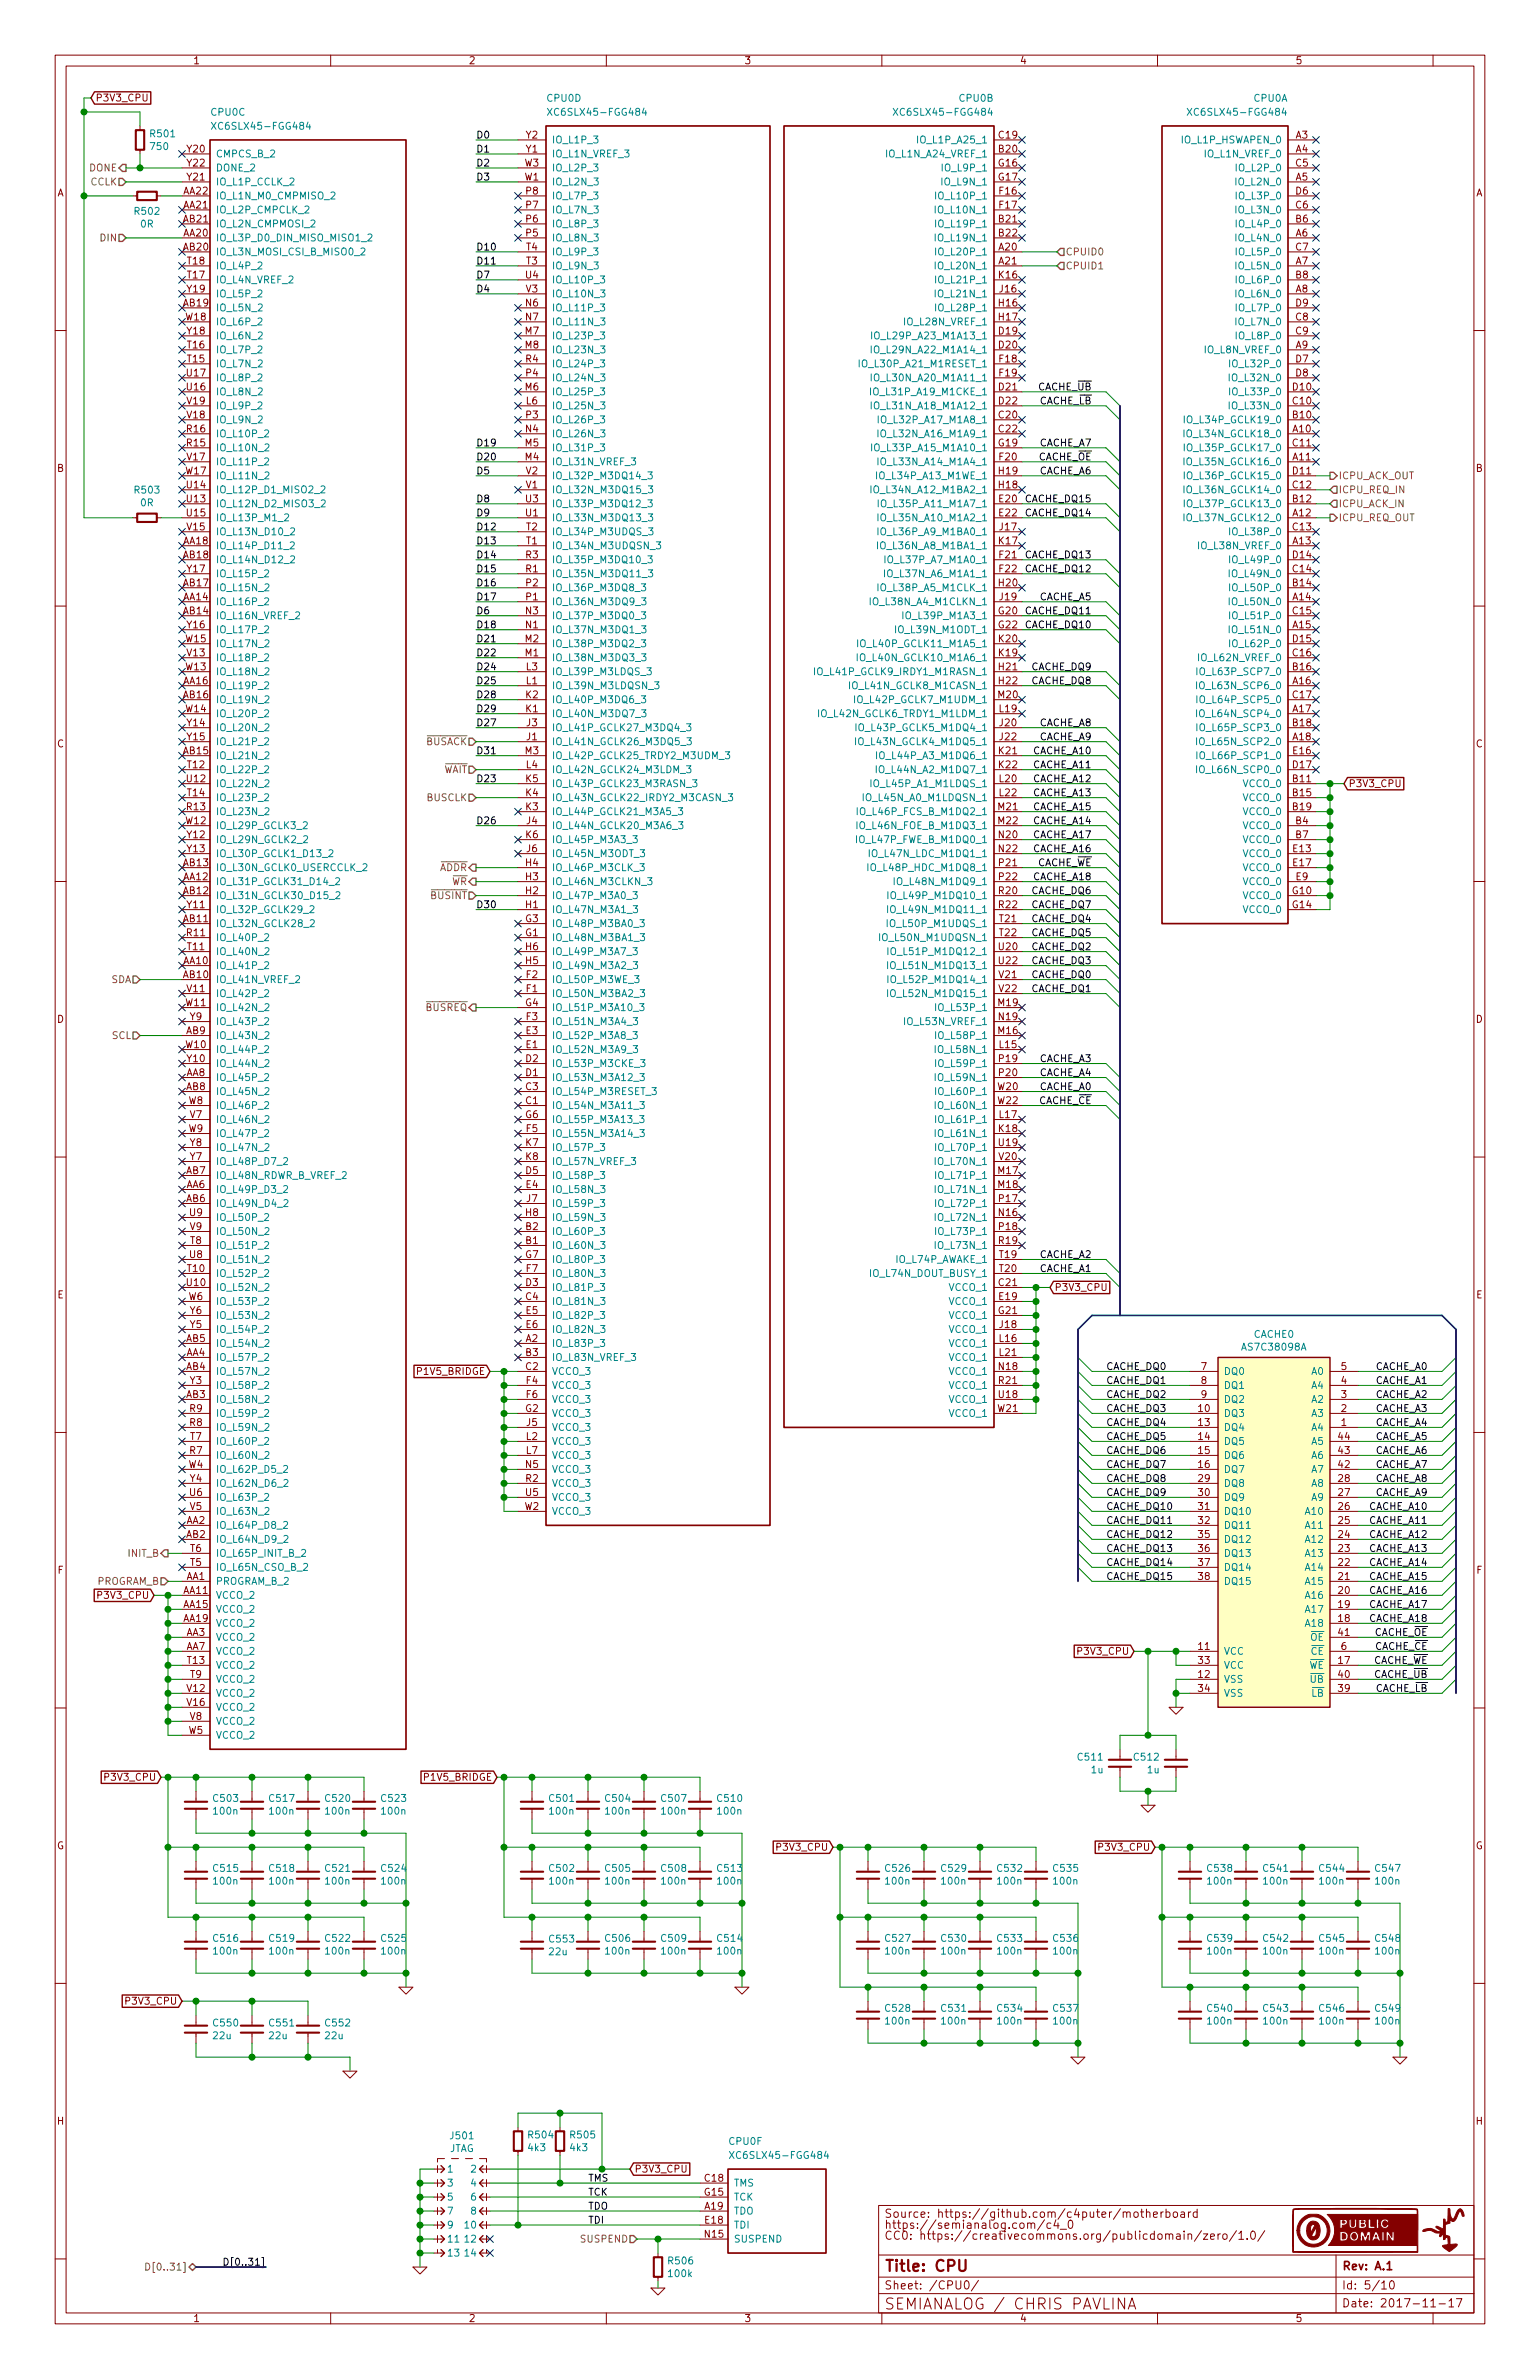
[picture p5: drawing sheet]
<svg xmlns="http://www.w3.org/2000/svg" width="279mm" height="432mm" viewBox="0 0 279 432" stroke-linecap="round" stroke-linejoin="round" font-family="sans-serif">
<defs><g id="words">
<g font-size="2.8" fill="#840000">
<text x="160.4" y="412.3">Title: CPU</text>
<text x="160.4" y="419.2">SEMIANALOG / CHRIS PAVLINA</text>
</g>
<g font-size="2.1" fill="#840000">
<text x="160.4" y="406.5">CC0: https://creativecommons.org/publicdomain/zero/1.0/</text>
<text x="160.4" y="402.5">Source: https://github.com/c4puter/motherboard</text>
<text x="160.4" y="404.5">https://semianalog.com/c4_0</text>
<text x="243.4" y="412">Rev: A.1</text>
<text x="160.4" y="415.5">Sheet: /CPU0/</text>
<text x="243.4" y="418.8">Date: 2017-11-17</text>
<text x="243.4" y="415.5">Id: 5/10</text>
</g>
<g font-size="1.8" fill="#840000">
<text x="35" y="11.6">1</text>
<text x="85" y="11.6">2</text>
<text x="135" y="11.6">3</text>
<text x="185" y="11.6">4</text>
<text x="235" y="11.6">5</text>
<text x="17.3" y="18.4">P3V3_CPU</text>
<text x="34" y="27.7">Y20</text>
<text x="95.5" y="27.7">Y1</text>
<text x="95.5" y="25.1">Y2</text>
<text x="181.3" y="27.7">B20</text>
<text x="181.3" y="25.1">C19</text>
<text x="235.1" y="25.1">A3</text>
<text x="235.1" y="27.7">A4</text>
<text x="10.4" y="35.6">A</text>
<text x="33.3" y="35.3">AA22</text>
<text x="34" y="32.8">Y21</text>
<text x="34" y="30.2">Y22</text>
<text x="95.2" y="32.8">W1</text>
<text x="95.2" y="30.2">W3</text>
<text x="95.5" y="35.3">P8</text>
<text x="181.2" y="30.2">G16</text>
<text x="181.2" y="32.8">G17</text>
<text x="181.4" y="35.3">F16</text>
<text x="235.1" y="32.8">A5</text>
<text x="235.1" y="30.2">C5</text>
<text x="235.1" y="35.3">D6</text>
<text x="267.8" y="35.6">A</text>
<text x="33.3" y="37.8">AA21</text>
<text x="33.3" y="40.4">AB21</text>
<text x="95.5" y="40.4">P6</text>
<text x="95.5" y="37.8">P7</text>
<text x="181.3" y="40.4">B21</text>
<text x="181.4" y="37.8">F17</text>
<text x="235.1" y="40.4">B6</text>
<text x="235.1" y="37.8">C6</text>
<text x="33.3" y="42.9">AA20</text>
<text x="33.3" y="45.5">AB20</text>
<text x="95.5" y="42.9">P5</text>
<text x="95.5" y="45.5">T4</text>
<text x="181.3" y="45.5">A20</text>
<text x="181.3" y="42.9">B22</text>
<text x="235.1" y="42.9">A6</text>
<text x="235.1" y="45.5">C7</text>
<text x="34" y="53.1">Y19</text>
<text x="34" y="50.5">T17</text>
<text x="34" y="48">T18</text>
<text x="95.4" y="50.5">U4</text>
<text x="95.5" y="53.1">V3</text>
<text x="95.5" y="48">T3</text>
<text x="181.3" y="48">A21</text>
<text x="181.3" y="50.5">K16</text>
<text x="181.4" y="53.1">J16</text>
<text x="235.1" y="48">A7</text>
<text x="235.1" y="53.1">A8</text>
<text x="235.1" y="50.5">B8</text>
<text x="33.3" y="55.6">AB19</text>
<text x="33.8" y="58.2">W18</text>
<text x="95.4" y="55.6">N6</text>
<text x="95.4" y="58.2">N7</text>
<text x="181.3" y="55.6">H16</text>
<text x="181.3" y="58.2">H17</text>
<text x="235.1" y="58.2">C8</text>
<text x="235.1" y="55.6">D9</text>
<text x="34" y="60.7">Y18</text>
<text x="34" y="65.8">T15</text>
<text x="34" y="63.2">T16</text>
<text x="95.3" y="60.7">M7</text>
<text x="95.3" y="63.2">M8</text>
<text x="95.4" y="65.8">R4</text>
<text x="181.3" y="63.2">D20</text>
<text x="181.3" y="60.7">D19</text>
<text x="181.4" y="65.8">F18</text>
<text x="235.1" y="65.8">D7</text>
<text x="235.1" y="63.2">A9</text>
<text x="235.1" y="60.7">C9</text>
<text x="33.9" y="70.9">U16</text>
<text x="33.9" y="68.3">U17</text>
<text x="95.3" y="70.9">M6</text>
<text x="95.5" y="68.3">P4</text>
<text x="181.3" y="70.9">D21</text>
<text x="181.4" y="68.3">F19</text>
<text x="234.6" y="70.9">D10</text>
<text x="235.1" y="68.3">D8</text>
<text x="34" y="75.9">V18</text>
<text x="34" y="73.4">V19</text>
<text x="95.5" y="75.9">P3</text>
<text x="95.5" y="73.4">L6</text>
<text x="181.3" y="75.9">C20</text>
<text x="181.3" y="73.4">D22</text>
<text x="234.6" y="75.9">B10</text>
<text x="234.6" y="73.4">C10</text>
<text x="33.9" y="81">R15</text>
<text x="33.9" y="78.5">R16</text>
<text x="34" y="83.6">V17</text>
<text x="95.3" y="83.6">M4</text>
<text x="95.3" y="81">M5</text>
<text x="95.4" y="78.5">N4</text>
<text x="181.2" y="81">G19</text>
<text x="181.3" y="78.5">C22</text>
<text x="181.4" y="83.6">F20</text>
<text x="234.6" y="78.5">A10</text>
<text x="234.6" y="83.6">A11</text>
<text x="234.6" y="81">C11</text>
<text x="10.4" y="85.6">B</text>
<text x="33.8" y="86.1">W17</text>
<text x="33.9" y="88.6">U14</text>
<text x="95.5" y="88.6">V1</text>
<text x="95.5" y="86.1">V2</text>
<text x="181.3" y="88.6">H18</text>
<text x="181.3" y="86.1">H19</text>
<text x="234.6" y="86.1">D11</text>
<text x="234.6" y="88.6">C12</text>
<text x="267.8" y="85.6">B</text>
<text x="33.9" y="91.2">U13</text>
<text x="33.9" y="93.7">U15</text>
<text x="95.4" y="93.7">U1</text>
<text x="95.4" y="91.2">U3</text>
<text x="181.3" y="91.2">E20</text>
<text x="181.3" y="93.7">E22</text>
<text x="234.6" y="93.7">A12</text>
<text x="234.6" y="91.2">B12</text>
<text x="33.3" y="98.8">AA18</text>
<text x="33.3" y="101.3">AB18</text>
<text x="34" y="96.3">V15</text>
<text x="95.4" y="101.3">R3</text>
<text x="95.5" y="98.8">T1</text>
<text x="95.5" y="96.3">T2</text>
<text x="181.3" y="98.8">K17</text>
<text x="181.4" y="101.3">F21</text>
<text x="181.4" y="96.3">J17</text>
<text x="234.6" y="98.8">A13</text>
<text x="234.6" y="96.3">C13</text>
<text x="234.6" y="101.3">D14</text>
<text x="33.3" y="106.4">AB17</text>
<text x="34" y="103.9">Y17</text>
<text x="95.4" y="103.9">R1</text>
<text x="95.5" y="106.4">P2</text>
<text x="181.3" y="106.4">H20</text>
<text x="181.4" y="103.9">F22</text>
<text x="234.6" y="106.4">B14</text>
<text x="234.6" y="103.9">C14</text>
<text x="33.3" y="109">AA14</text>
<text x="33.3" y="111.5">AB14</text>
<text x="95.4" y="111.5">N3</text>
<text x="95.5" y="109">P1</text>
<text x="181.2" y="111.5">G20</text>
<text x="181.4" y="109">J19</text>
<text x="234.6" y="109">A14</text>
<text x="234.6" y="111.5">C15</text>
<text x="33.8" y="116.6">W15</text>
<text x="34" y="119.1">V13</text>
<text x="34" y="114">Y16</text>
<text x="95.3" y="119.1">M1</text>
<text x="95.3" y="116.6">M2</text>
<text x="95.4" y="114">N1</text>
<text x="181.2" y="114">G22</text>
<text x="181.3" y="116.6">K20</text>
<text x="181.3" y="119.1">K19</text>
<text x="234.6" y="114">A15</text>
<text x="234.6" y="116.6">D15</text>
<text x="234.6" y="119.1">C16</text>
<text x="33.3" y="124.2">AA16</text>
<text x="33.8" y="121.7">W13</text>
<text x="95.5" y="124.2">L1</text>
<text x="95.5" y="121.7">L3</text>
<text x="181.3" y="121.7">H21</text>
<text x="181.3" y="124.2">H22</text>
<text x="234.6" y="124.2">A16</text>
<text x="234.6" y="121.7">B16</text>
<text x="33.3" y="126.7">AB16</text>
<text x="33.8" y="129.3">W14</text>
<text x="34" y="131.8">Y14</text>
<text x="95.4" y="129.3">K1</text>
<text x="95.4" y="126.7">K2</text>
<text x="95.6" y="131.8">J3</text>
<text x="181.2" y="126.7">M20</text>
<text x="181.4" y="129.3">L19</text>
<text x="181.4" y="131.8">J20</text>
<text x="234.6" y="129.3">A17</text>
<text x="234.6" y="126.7">C17</text>
<text x="234.6" y="131.8">B18</text>
<text x="10.4" y="135.6">C</text>
<text x="33.3" y="136.9">AB15</text>
<text x="34" y="134.4">Y15</text>
<text x="95.3" y="136.9">M3</text>
<text x="95.6" y="134.4">J1</text>
<text x="181.3" y="136.9">K21</text>
<text x="181.4" y="134.4">J22</text>
<text x="234.6" y="134.4">A18</text>
<text x="234.6" y="136.9">E16</text>
<text x="267.8" y="135.6">C</text>
<text x="33.9" y="142">U12</text>
<text x="34" y="139.4">T12</text>
<text x="95.4" y="142">K5</text>
<text x="95.5" y="139.4">L4</text>
<text x="181.3" y="139.4">K22</text>
<text x="181.4" y="142">L20</text>
<text x="234.6" y="142">B11</text>
<text x="234.6" y="139.4">D17</text>
<text x="244.6" y="142.9">P3V3_CPU</text>
<text x="33.8" y="149.6">W12</text>
<text x="33.9" y="147.1">R13</text>
<text x="34" y="144.5">T14</text>
<text x="95.4" y="147.1">K3</text>
<text x="95.4" y="144.5">K4</text>
<text x="95.6" y="149.6">J4</text>
<text x="181.2" y="147.1">M21</text>
<text x="181.2" y="149.6">M22</text>
<text x="181.4" y="144.5">L22</text>
<text x="234.6" y="144.5">B15</text>
<text x="234.6" y="147.1">B19</text>
<text x="235.1" y="149.6">B4</text>
<text x="34" y="152.1">Y12</text>
<text x="34" y="154.7">Y13</text>
<text x="95.4" y="152.1">K6</text>
<text x="95.6" y="154.7">J6</text>
<text x="181.3" y="152.1">N20</text>
<text x="181.3" y="154.7">N22</text>
<text x="234.6" y="154.7">E13</text>
<text x="235.1" y="152.1">B7</text>
<text x="33.3" y="159.8">AA12</text>
<text x="33.3" y="157.2">AB13</text>
<text x="95.4" y="159.8">H3</text>
<text x="95.4" y="157.2">H4</text>
<text x="181.3" y="157.2">P21</text>
<text x="181.3" y="159.8">P22</text>
<text x="234.6" y="157.2">E17</text>
<text x="235.2" y="159.8">E9</text>
<text x="33.3" y="167.4">AB11</text>
<text x="33.3" y="162.3">AB12</text>
<text x="34" y="164.8">Y11</text>
<text x="95.4" y="167.4">G3</text>
<text x="95.4" y="164.8">H1</text>
<text x="95.4" y="162.3">H2</text>
<text x="181.3" y="162.3">R20</text>
<text x="181.3" y="164.8">R22</text>
<text x="181.4" y="167.4">T21</text>
<text x="234.5" y="162.3">G10</text>
<text x="234.5" y="164.8">G14</text>
<text x="33.9" y="169.9">R11</text>
<text x="34" y="172.5">T11</text>
<text x="95.4" y="169.9">G1</text>
<text x="95.4" y="172.5">H6</text>
<text x="181.3" y="172.5">U20</text>
<text x="181.4" y="169.9">T22</text>
<text x="33.3" y="175">AA10</text>
<text x="33.3" y="177.5">AB10</text>
<text x="95.4" y="175">H5</text>
<text x="95.5" y="177.5">F2</text>
<text x="181.3" y="175">U22</text>
<text x="181.3" y="177.5">V21</text>
<text x="10.4" y="185.6">D</text>
<text x="33.8" y="182.6">W11</text>
<text x="34" y="180.1">V11</text>
<text x="34.5" y="185.2">Y9</text>
<text x="95.4" y="182.6">G4</text>
<text x="95.5" y="180.1">F1</text>
<text x="95.5" y="185.2">F3</text>
<text x="181.2" y="182.6">M19</text>
<text x="181.3" y="185.2">N19</text>
<text x="181.3" y="180.1">V22</text>
<text x="267.8" y="185.6">D</text>
<text x="33.8" y="190.2">W10</text>
<text x="33.8" y="187.7">AB9</text>
<text x="95.5" y="190.2">E1</text>
<text x="95.5" y="187.7">E3</text>
<text x="181.2" y="187.7">M16</text>
<text x="181.4" y="190.2">L15</text>
<text x="33.8" y="195.3">AA8</text>
<text x="33.8" y="197.9">AB8</text>
<text x="34" y="192.8">Y10</text>
<text x="95.4" y="195.3">D1</text>
<text x="95.4" y="192.8">D2</text>
<text x="95.4" y="197.9">C3</text>
<text x="181.1" y="197.9">W20</text>
<text x="181.3" y="195.3">P20</text>
<text x="181.3" y="192.8">P19</text>
<text x="34.2" y="200.4">W8</text>
<text x="34.5" y="202.9">V7</text>
<text x="95.4" y="202.9">G6</text>
<text x="95.4" y="200.4">C1</text>
<text x="181.1" y="200.4">W22</text>
<text x="181.4" y="202.9">L17</text>
<text x="34.2" y="205.5">W9</text>
<text x="34.5" y="208">Y8</text>
<text x="95.4" y="208">K7</text>
<text x="95.5" y="205.5">F5</text>
<text x="181.3" y="205.5">K18</text>
<text x="181.3" y="208">U19</text>
<text x="33.8" y="215.6">AA6</text>
<text x="33.8" y="213.1">AB7</text>
<text x="34.5" y="210.6">Y7</text>
<text x="95.4" y="213.1">D5</text>
<text x="95.4" y="210.6">K8</text>
<text x="95.5" y="215.6">E4</text>
<text x="181.2" y="213.1">M17</text>
<text x="181.2" y="215.6">M18</text>
<text x="181.3" y="210.6">V20</text>
<text x="33.8" y="218.2">AB6</text>
<text x="34.4" y="220.7">U9</text>
<text x="95.4" y="220.7">H8</text>
<text x="95.6" y="218.2">J7</text>
<text x="181.3" y="220.7">N16</text>
<text x="181.3" y="218.2">P17</text>
<text x="34.5" y="223.3">V9</text>
<text x="34.5" y="225.8">T8</text>
<text x="95.4" y="225.8">B1</text>
<text x="95.4" y="223.3">B2</text>
<text x="181.3" y="225.8">R19</text>
<text x="181.3" y="223.3">P18</text>
<text x="33.9" y="233.4">U10</text>
<text x="34" y="230.9">T10</text>
<text x="34.4" y="228.3">U8</text>
<text x="95.4" y="228.3">G7</text>
<text x="95.4" y="233.4">D3</text>
<text x="95.5" y="230.9">F7</text>
<text x="181.3" y="233.4">C21</text>
<text x="181.4" y="230.9">T20</text>
<text x="181.4" y="228.3">T19</text>
<text x="10.4" y="235.6">E</text>
<text x="34.2" y="236">W6</text>
<text x="34.5" y="238.5">Y6</text>
<text x="95.4" y="236">C4</text>
<text x="95.5" y="238.5">E5</text>
<text x="181.2" y="238.5">G21</text>
<text x="181.3" y="236">E19</text>
<text x="191.3" y="234.3">P3V3_CPU</text>
<text x="267.8" y="235.6">E</text>
<text x="33.8" y="243.6">AB5</text>
<text x="34.5" y="241">Y5</text>
<text x="95.4" y="243.6">A2</text>
<text x="95.5" y="241">E6</text>
<text x="181.4" y="243.6">L16</text>
<text x="181.4" y="241">J18</text>
<text x="33.8" y="246.1">AA4</text>
<text x="33.8" y="248.7">AB4</text>
<text x="34.5" y="251.2">Y3</text>
<text x="75.9" y="249.6">P1V5_BRIDGE</text>
<text x="95.4" y="248.7">C2</text>
<text x="95.4" y="246.1">B3</text>
<text x="95.5" y="251.2">F4</text>
<text x="181.3" y="251.2">R21</text>
<text x="181.3" y="248.7">N18</text>
<text x="181.4" y="246.1">L21</text>
<text x="218" y="248.7">7</text>
<text x="218" y="251.2">8</text>
<text x="243.4" y="251.2">4</text>
<text x="243.4" y="248.7">5</text>
<text x="33.8" y="253.7">AB3</text>
<text x="34.4" y="256.3">R9</text>
<text x="95.4" y="256.3">G2</text>
<text x="95.5" y="253.7">F6</text>
<text x="181.1" y="256.3">W21</text>
<text x="181.3" y="253.7">U18</text>
<text x="217.5" y="256.3">10</text>
<text x="218" y="253.7">9</text>
<text x="243.4" y="256.3">2</text>
<text x="243.4" y="253.7">3</text>
<text x="34.4" y="263.9">R7</text>
<text x="34.4" y="258.8">R8</text>
<text x="34.5" y="261.4">T7</text>
<text x="95.5" y="261.4">L2</text>
<text x="95.5" y="263.9">L7</text>
<text x="95.6" y="258.8">J5</text>
<text x="217.5" y="258.8">13</text>
<text x="217.5" y="261.4">14</text>
<text x="217.5" y="263.9">15</text>
<text x="242.9" y="263.9">43</text>
<text x="242.9" y="261.4">44</text>
<text x="243.4" y="258.8">1</text>
<text x="34.2" y="266.4">W4</text>
<text x="34.5" y="269">Y4</text>
<text x="95.4" y="269">R2</text>
<text x="95.4" y="266.4">N5</text>
<text x="217.5" y="266.4">16</text>
<text x="217.5" y="269">29</text>
<text x="242.9" y="269">28</text>
<text x="242.9" y="266.4">42</text>
<text x="34.4" y="271.5">U6</text>
<text x="34.5" y="274.1">V5</text>
<text x="95.2" y="274.1">W2</text>
<text x="95.4" y="271.5">U5</text>
<text x="217.5" y="271.5">30</text>
<text x="217.5" y="274.1">31</text>
<text x="242.9" y="274.1">26</text>
<text x="242.9" y="271.5">27</text>
<text x="33.8" y="276.6">AA2</text>
<text x="33.8" y="279.1">AB2</text>
<text x="34.5" y="281.7">T6</text>
<text x="217.5" y="276.6">32</text>
<text x="217.5" y="279.1">35</text>
<text x="217.5" y="281.7">36</text>
<text x="242.9" y="281.7">23</text>
<text x="242.9" y="279.1">24</text>
<text x="242.9" y="276.6">25</text>
<text x="10.5" y="285.6">F</text>
<text x="33.8" y="286.8">AA1</text>
<text x="34.5" y="284.2">T5</text>
<text x="217.5" y="284.2">37</text>
<text x="217.5" y="286.8">38</text>
<text x="242.9" y="286.8">21</text>
<text x="242.9" y="284.2">22</text>
<text x="267.9" y="285.6">F</text>
<text x="18.1" y="290.2">P3V3_CPU</text>
<text x="33.3" y="289.3">AA11</text>
<text x="33.3" y="291.8">AA15</text>
<text x="242.9" y="291.8">19</text>
<text x="242.9" y="289.3">20</text>
<text x="33.3" y="294.4">AA19</text>
<text x="33.8" y="296.9">AA3</text>
<text x="33.8" y="299.5">AA7</text>
<text x="217.5" y="299.5">11</text>
<text x="242.9" y="294.4">18</text>
<text x="242.9" y="296.9">41</text>
<text x="243.4" y="299.5">6</text>
<text x="34" y="302">T13</text>
<text x="34.5" y="304.5">T9</text>
<text x="195.9" y="300.4">P3V3_CPU</text>
<text x="217.5" y="304.5">12</text>
<text x="217.5" y="302">33</text>
<text x="242.9" y="302">17</text>
<text x="242.9" y="304.5">40</text>
<text x="34" y="307.1">V12</text>
<text x="34" y="309.6">V16</text>
<text x="217.5" y="307.1">34</text>
<text x="242.9" y="307.1">39</text>
<text x="34.2" y="314.7">W5</text>
<text x="34.5" y="312.2">V8</text>
<text x="19.4" y="323.2">P3V3_CPU</text>
<text x="77.2" y="323.2">P1V5_BRIDGE</text>
<text x="10.3" y="335.6">G</text>
<text x="141.3" y="335.9">P3V3_CPU</text>
<text x="199.7" y="335.9">P3V3_CPU</text>
<text x="267.7" y="335.6">G</text>
<text x="23.2" y="363.9">P3V3_CPU</text>
<text x="10.4" y="385.6">H</text>
<text x="267.8" y="385.6">H</text>
<text x="115.1" y="394.3">P3V3_CPU</text>
<text x="127.9" y="396">C18</text>
<text x="127.9" y="398.5">G15</text>
<text x="127.9" y="401.1">A19</text>
<text x="127.9" y="406.1">N15</text>
<text x="128" y="403.6">E18</text>
<text x="35" y="421.4">1</text>
<text x="85" y="421.4">2</text>
<text x="135" y="421.4">3</text>
<text x="185" y="421.4">4</text>
<text x="235" y="421.4">5</text>
</g>
<g font-size="1.8" fill="#008484">
<text x="38.4" y="21">CPU0C</text>
<text x="39.3" y="23.5">XC6SLX45-FGG484</text>
<text x="99.3" y="18.5">CPU0D</text>
<text x="100.2" y="21">XC6SLX45-FGG484</text>
<text x="163" y="21">XC6SLX45-FGG484</text>
<text x="174.1" y="18.5">CPU0B</text>
<text x="216.3" y="21">XC6SLX45-FGG484</text>
<text x="227.5" y="18.5">CPU0A</text>
<text x="27.4" y="24.9">R501</text>
<text x="27.4" y="27.2">750</text>
<text x="39.1" y="28.6">CMPCS_B_2</text>
<text x="100.1" y="28.6">IO_L1N_VREF_3</text>
<text x="100.1" y="26">IO_L1P_3</text>
<text x="161.2" y="28.6">IO_L1N_A24_VREF_1</text>
<text x="167" y="26">IO_L1P_A25_1</text>
<text x="214.6" y="26">IO_L1P_HSWAPEN_0</text>
<text x="218.8" y="28.6">IO_L1N_VREF_0</text>
<text x="39.1" y="33.7">IO_L1P_CCLK_2</text>
<text x="39.1" y="31.1">DONE_2</text>
<text x="100.1" y="33.7">IO_L2N_3</text>
<text x="100.1" y="31.1">IO_L2P_3</text>
<text x="171.2" y="33.7">IO_L9N_1</text>
<text x="171.3" y="31.1">IO_L9P_1</text>
<text x="224.5" y="33.7">IO_L2N_0</text>
<text x="224.6" y="31.1">IO_L2P_0</text>
<text x="24.6" y="39">R502</text>
<text x="25.6" y="41.3">0R</text>
<text x="39.1" y="38.7">IO_L2P_CMPCLK_2</text>
<text x="39.1" y="41.3">IO_L2N_CMPMOSI_2</text>
<text x="39.1" y="36.2">IO_L1N_M0_CMPMISO_2</text>
<text x="100.1" y="41.3">IO_L8P_3</text>
<text x="100.1" y="38.7">IO_L7N_3</text>
<text x="100.1" y="36.2">IO_L7P_3</text>
<text x="170.2" y="38.7">IO_L10N_1</text>
<text x="170.3" y="41.3">IO_L19P_1</text>
<text x="170.3" y="36.2">IO_L10P_1</text>
<text x="224.5" y="38.7">IO_L3N_0</text>
<text x="224.6" y="41.3">IO_L4P_0</text>
<text x="224.6" y="36.2">IO_L3P_0</text>
<text x="39.1" y="43.8">IO_L3P_D0_DIN_MISO_MISO1_2</text>
<text x="39.1" y="46.4">IO_L3N_MOSI_CSI_B_MISO0_2</text>
<text x="100.1" y="46.4">IO_L9P_3</text>
<text x="100.1" y="43.8">IO_L8N_3</text>
<text x="170.2" y="43.8">IO_L19N_1</text>
<text x="170.3" y="46.4">IO_L20P_1</text>
<text x="224.5" y="43.8">IO_L4N_0</text>
<text x="224.6" y="46.4">IO_L5P_0</text>
<text x="39.1" y="51.4">IO_L4N_VREF_2</text>
<text x="39.1" y="48.9">IO_L4P_2</text>
<text x="39.1" y="54">IO_L5P_2</text>
<text x="100.1" y="48.9">IO_L9N_3</text>
<text x="100.1" y="54">IO_L10N_3</text>
<text x="100.1" y="51.4">IO_L10P_3</text>
<text x="170.2" y="48.9">IO_L20N_1</text>
<text x="170.2" y="54">IO_L21N_1</text>
<text x="170.3" y="51.4">IO_L21P_1</text>
<text x="224.5" y="48.9">IO_L5N_0</text>
<text x="224.5" y="54">IO_L6N_0</text>
<text x="224.6" y="51.4">IO_L6P_0</text>
<text x="39.1" y="59.1">IO_L6P_2</text>
<text x="39.1" y="56.5">IO_L5N_2</text>
<text x="100.1" y="56.5">IO_L11P_3</text>
<text x="100.1" y="59.1">IO_L11N_3</text>
<text x="164.5" y="59.1">IO_L28N_VREF_1</text>
<text x="170.3" y="56.5">IO_L28P_1</text>
<text x="224.5" y="59.1">IO_L7N_0</text>
<text x="224.6" y="56.5">IO_L7P_0</text>
<text x="39.1" y="64.1">IO_L7P_2</text>
<text x="39.1" y="61.6">IO_L6N_2</text>
<text x="100.1" y="61.6">IO_L23P_3</text>
<text x="100.1" y="64.1">IO_L23N_3</text>
<text x="159.3" y="64.1">IO_L29N_A22_M1A14_1</text>
<text x="159.4" y="61.6">IO_L29P_A23_M1A13_1</text>
<text x="218.8" y="64.1">IO_L8N_VREF_0</text>
<text x="224.6" y="61.6">IO_L8P_0</text>
<text x="39.1" y="66.7">IO_L7N_2</text>
<text x="39.1" y="71.8">IO_L8N_2</text>
<text x="39.1" y="69.2">IO_L8P_2</text>
<text x="100.1" y="69.2">IO_L24N_3</text>
<text x="100.1" y="66.7">IO_L24P_3</text>
<text x="100.1" y="71.8">IO_L25P_3</text>
<text x="156.7" y="66.7">IO_L30P_A21_M1RESET_1</text>
<text x="158.9" y="71.8">IO_L31P_A19_M1CKE_1</text>
<text x="159.3" y="69.2">IO_L30N_A20_M1A11_1</text>
<text x="223.5" y="69.2">IO_L32N_0</text>
<text x="223.6" y="66.7">IO_L32P_0</text>
<text x="223.6" y="71.8">IO_L33P_0</text>
<text x="39.1" y="76.8">IO_L9N_2</text>
<text x="39.1" y="74.3">IO_L9P_2</text>
<text x="100.1" y="76.8">IO_L26P_3</text>
<text x="100.1" y="74.3">IO_L25N_3</text>
<text x="159.3" y="74.3">IO_L31N_A18_M1A12_1</text>
<text x="160.4" y="76.8">IO_L32P_A17_M1A8_1</text>
<text x="215.6" y="76.8">IO_L34P_GCLK19_0</text>
<text x="223.5" y="74.3">IO_L33N_0</text>
<text x="39.1" y="81.9">IO_L10N_2</text>
<text x="39.1" y="79.4">IO_L10P_2</text>
<text x="100.1" y="79.4">IO_L26N_3</text>
<text x="100.1" y="81.9">IO_L31P_3</text>
<text x="159.4" y="81.9">IO_L33P_A15_M1A10_1</text>
<text x="160.2" y="79.4">IO_L32N_A16_M1A9_1</text>
<text x="215.6" y="79.4">IO_L34N_GCLK18_0</text>
<text x="215.6" y="81.9">IO_L35P_GCLK17_0</text>
<text x="24.6" y="89.6">R503</text>
<text x="39.1" y="89.5">IO_L12P_D1_MISO2_2</text>
<text x="39.1" y="84.5">IO_L11P_2</text>
<text x="39.1" y="87">IO_L11N_2</text>
<text x="100.1" y="89.5">IO_L32N_M3DQ15_3</text>
<text x="100.1" y="87">IO_L32P_M3DQ14_3</text>
<text x="100.1" y="84.5">IO_L31N_VREF_3</text>
<text x="159" y="89.5">IO_L34N_A12_M1BA2_1</text>
<text x="159.8" y="87">IO_L34P_A13_M1WE_1</text>
<text x="160.2" y="84.5">IO_L33N_A14_M1A4_1</text>
<text x="215.6" y="84.5">IO_L35N_GCLK16_0</text>
<text x="215.6" y="89.5">IO_L36N_GCLK14_0</text>
<text x="215.6" y="87">IO_L36P_GCLK15_0</text>
<text x="25.6" y="91.9">0R</text>
<text x="39.1" y="92.1">IO_L12N_D2_MISO3_2</text>
<text x="39.1" y="94.6">IO_L13P_M1_2</text>
<text x="100.1" y="94.6">IO_L33N_M3DQ13_3</text>
<text x="100.1" y="92.1">IO_L33P_M3DQ12_3</text>
<text x="160.2" y="94.6">IO_L35N_A10_M1A2_1</text>
<text x="160.4" y="92.1">IO_L35P_A11_M1A7_1</text>
<text x="215.6" y="94.6">IO_L37N_GCLK12_0</text>
<text x="215.6" y="92.1">IO_L37P_GCLK13_0</text>
<text x="39.1" y="97.2">IO_L13N_D10_2</text>
<text x="39.1" y="99.7">IO_L14P_D11_2</text>
<text x="100.1" y="99.7">IO_L34N_M3UDQSN_3</text>
<text x="100.1" y="97.2">IO_L34P_M3UDQS_3</text>
<text x="160" y="99.7">IO_L36N_A8_M1BA1_1</text>
<text x="160" y="97.2">IO_L36P_A9_M1BA0_1</text>
<text x="217.8" y="99.7">IO_L38N_VREF_0</text>
<text x="223.6" y="97.2">IO_L38P_0</text>
<text x="39.1" y="104.8">IO_L15P_2</text>
<text x="39.1" y="107.3">IO_L15N_2</text>
<text x="39.1" y="102.2">IO_L14N_D12_2</text>
<text x="100.1" y="104.8">IO_L35N_M3DQ11_3</text>
<text x="100.1" y="107.3">IO_L36P_M3DQ8_3</text>
<text x="100.1" y="102.2">IO_L35P_M3DQ10_3</text>
<text x="160" y="107.3">IO_L38P_A5_M1CLK_1</text>
<text x="161.2" y="104.8">IO_L37N_A6_M1A1_1</text>
<text x="161.3" y="102.2">IO_L37P_A7_M1A0_1</text>
<text x="223.5" y="104.8">IO_L49N_0</text>
<text x="223.6" y="107.3">IO_L50P_0</text>
<text x="223.6" y="102.2">IO_L49P_0</text>
<text x="39.1" y="109.9">IO_L16P_2</text>
<text x="39.1" y="112.4">IO_L16N_VREF_2</text>
<text x="100.1" y="109.9">IO_L36N_M3DQ9_3</text>
<text x="100.1" y="112.4">IO_L37P_M3DQ0_3</text>
<text x="158.6" y="109.9">IO_L38N_A4_M1CLKN_1</text>
<text x="164.6" y="112.4">IO_L39P_M1A3_1</text>
<text x="223.5" y="109.9">IO_L50N_0</text>
<text x="223.6" y="112.4">IO_L51P_0</text>
<text x="39.1" y="117.5">IO_L17N_2</text>
<text x="39.1" y="114.9">IO_L17P_2</text>
<text x="100.1" y="114.9">IO_L37N_M3DQ1_3</text>
<text x="100.1" y="117.5">IO_L38P_M3DQ2_3</text>
<text x="156.6" y="117.5">IO_L40P_GCLK11_M1A5_1</text>
<text x="163" y="114.9">IO_L39N_M1ODT_1</text>
<text x="223.5" y="114.9">IO_L51N_0</text>
<text x="223.6" y="117.5">IO_L62P_0</text>
<text x="39.1" y="120">IO_L18P_2</text>
<text x="39.1" y="122.6">IO_L18N_2</text>
<text x="39.1" y="125.1">IO_L19P_2</text>
<text x="100.1" y="125.1">IO_L39N_M3LDQSN_3</text>
<text x="100.1" y="120">IO_L38N_M3DQ3_3</text>
<text x="100.1" y="122.6">IO_L39P_M3LDQS_3</text>
<text x="148.7" y="122.6">IO_L41P_GCLK9_IRDY1_M1RASN_1</text>
<text x="154.8" y="125.1">IO_L41N_GCLK8_M1CASN_1</text>
<text x="156.5" y="120">IO_L40N_GCLK10_M1A6_1</text>
<text x="217.8" y="120">IO_L62N_VREF_0</text>
<text x="217.9" y="125.1">IO_L63N_SCP6_0</text>
<text x="218" y="122.6">IO_L63P_SCP7_0</text>
<text x="39.1" y="130.2">IO_L20P_2</text>
<text x="39.1" y="127.6">IO_L19N_2</text>
<text x="100.1" y="130.2">IO_L40N_M3DQ7_3</text>
<text x="100.1" y="127.6">IO_L40P_M3DQ6_3</text>
<text x="149.1" y="130.2">IO_L42N_GCLK6_TRDY1_M1LDM_1</text>
<text x="155.8" y="127.6">IO_L42P_GCLK7_M1UDM_1</text>
<text x="217.9" y="130.2">IO_L64N_SCP4_0</text>
<text x="218" y="127.6">IO_L64P_SCP5_0</text>
<text x="39.1" y="132.7">IO_L20N_2</text>
<text x="39.1" y="135.3">IO_L21P_2</text>
<text x="39.1" y="137.8">IO_L21N_2</text>
<text x="100.1" y="135.3">IO_L41N_GCLK26_M3DQ5_3</text>
<text x="100.1" y="132.7">IO_L41P_GCLK27_M3DQ4_3</text>
<text x="100.1" y="137.8">IO_L42P_GCLK25_TRDY2_M3UDM_3</text>
<text x="156.1" y="135.3">IO_L43N_GCLK4_M1DQ5_1</text>
<text x="156.2" y="132.7">IO_L43P_GCLK5_M1DQ4_1</text>
<text x="160" y="137.8">IO_L44P_A3_M1DQ6_1</text>
<text x="217.9" y="135.3">IO_L65N_SCP2_0</text>
<text x="218" y="137.8">IO_L66P_SCP1_0</text>
<text x="218" y="132.7">IO_L65P_SCP3_0</text>
<text x="39.1" y="140.3">IO_L22P_2</text>
<text x="39.1" y="142.9">IO_L22N_2</text>
<text x="100.1" y="140.3">IO_L42N_GCLK24_M3LDM_3</text>
<text x="100.1" y="142.9">IO_L43P_GCLK23_M3RASN_3</text>
<text x="158.7" y="142.9">IO_L45P_A1_M1LDQS_1</text>
<text x="159.9" y="140.3">IO_L44N_A2_M1DQ7_1</text>
<text x="217.9" y="140.3">IO_L66N_SCP0_0</text>
<text x="225.6" y="142.9">VCCO_0</text>
<text x="39.1" y="148">IO_L23N_2</text>
<text x="39.1" y="145.4">IO_L23P_2</text>
<text x="100.1" y="148">IO_L44P_GCLK21_M3A5_3</text>
<text x="100.1" y="145.4">IO_L43N_GCLK22_IRDY2_M3CASN_3</text>
<text x="156.4" y="148">IO_L46P_FCS_B_M1DQ2_1</text>
<text x="157.3" y="145.4">IO_L45N_A0_M1LDQSN_1</text>
<text x="225.6" y="145.4">VCCO_0</text>
<text x="225.6" y="148">VCCO_0</text>
<text x="39.1" y="150.5">IO_L29P_GCLK3_2</text>
<text x="39.1" y="153">IO_L29N_GCLK2_2</text>
<text x="39.1" y="155.6">IO_L30P_GCLK1_D13_2</text>
<text x="100.1" y="150.5">IO_L44N_GCLK20_M3A6_3</text>
<text x="100.1" y="155.6">IO_L45N_M3ODT_3</text>
<text x="100.1" y="153">IO_L45P_M3A3_3</text>
<text x="156" y="153">IO_L47P_FWE_B_M1DQ0_1</text>
<text x="156.2" y="150.5">IO_L46N_FOE_B_M1DQ3_1</text>
<text x="158.5" y="155.6">IO_L47N_LDC_M1DQ1_1</text>
<text x="225.6" y="150.5">VCCO_0</text>
<text x="225.6" y="153">VCCO_0</text>
<text x="225.6" y="155.6">VCCO_0</text>
<text x="39.1" y="160.7">IO_L31P_GCLK31_D14_2</text>
<text x="39.1" y="158.1">IO_L30N_GCLK0_USERCCLK_2</text>
<text x="100.1" y="160.7">IO_L46N_M3CLKN_3</text>
<text x="100.1" y="158.1">IO_L46P_M3CLK_3</text>
<text x="158.4" y="158.1">IO_L48P_HDC_M1DQ8_1</text>
<text x="163.1" y="160.7">IO_L48N_M1DQ9_1</text>
<text x="225.6" y="160.7">VCCO_0</text>
<text x="225.6" y="158.1">VCCO_0</text>
<text x="39.1" y="165.7">IO_L32P_GCLK29_2</text>
<text x="39.1" y="163.2">IO_L31N_GCLK30_D15_2</text>
<text x="100.1" y="165.7">IO_L47N_M3A1_3</text>
<text x="100.1" y="163.2">IO_L47P_M3A0_3</text>
<text x="162.1" y="165.7">IO_L49N_M1DQ11_1</text>
<text x="162.2" y="163.2">IO_L49P_M1DQ10_1</text>
<text x="225.6" y="163.2">VCCO_0</text>
<text x="225.6" y="165.7">VCCO_0</text>
<text x="39.1" y="170.8">IO_L40P_2</text>
<text x="39.1" y="173.4">IO_L40N_2</text>
<text x="39.1" y="168.3">IO_L32N_GCLK28_2</text>
<text x="100.1" y="170.8">IO_L48N_M3BA1_3</text>
<text x="100.1" y="168.3">IO_L48P_M3BA0_3</text>
<text x="100.1" y="173.4">IO_L49P_M3A7_3</text>
<text x="160.4" y="170.8">IO_L50N_M1UDQSN_1</text>
<text x="161.7" y="168.3">IO_L50P_M1UDQS_1</text>
<text x="162.2" y="173.4">IO_L51P_M1DQ12_1</text>
<text x="39.1" y="175.9">IO_L41P_2</text>
<text x="39.1" y="178.4">IO_L41N_VREF_2</text>
<text x="100.1" y="178.4">IO_L50P_M3WE_3</text>
<text x="100.1" y="175.9">IO_L49N_M3A2_3</text>
<text x="162.1" y="175.9">IO_L51N_M1DQ13_1</text>
<text x="162.2" y="178.4">IO_L52P_M1DQ14_1</text>
<text x="39.1" y="181">IO_L42P_2</text>
<text x="39.1" y="183.5">IO_L42N_2</text>
<text x="100.1" y="181">IO_L50N_M3BA2_3</text>
<text x="100.1" y="183.5">IO_L51P_M3A10_3</text>
<text x="162.1" y="181">IO_L52N_M1DQ15_1</text>
<text x="170.3" y="183.5">IO_L53P_1</text>
<text x="39.1" y="186.1">IO_L43P_2</text>
<text x="39.1" y="191.1">IO_L44P_2</text>
<text x="39.1" y="188.6">IO_L43N_2</text>
<text x="100.1" y="191.1">IO_L52N_M3A9_3</text>
<text x="100.1" y="188.6">IO_L52P_M3A8_3</text>
<text x="100.1" y="186.1">IO_L51N_M3A4_3</text>
<text x="164.5" y="186.1">IO_L53N_VREF_1</text>
<text x="170.2" y="191.1">IO_L58N_1</text>
<text x="170.3" y="188.6">IO_L58P_1</text>
<text x="39.1" y="193.7">IO_L44N_2</text>
<text x="39.1" y="196.2">IO_L45P_2</text>
<text x="100.1" y="196.2">IO_L53N_M3A12_3</text>
<text x="100.1" y="193.7">IO_L53P_M3CKE_3</text>
<text x="170.2" y="196.2">IO_L59N_1</text>
<text x="170.3" y="193.7">IO_L59P_1</text>
<text x="39.1" y="203.8">IO_L46N_2</text>
<text x="39.1" y="201.3">IO_L46P_2</text>
<text x="39.1" y="198.8">IO_L45N_2</text>
<text x="100.1" y="201.3">IO_L54N_M3A11_3</text>
<text x="100.1" y="198.8">IO_L54P_M3RESET_3</text>
<text x="100.1" y="203.8">IO_L55P_M3A13_3</text>
<text x="170.2" y="201.3">IO_L60N_1</text>
<text x="170.3" y="198.8">IO_L60P_1</text>
<text x="170.3" y="203.8">IO_L61P_1</text>
<text x="39.1" y="208.9">IO_L47N_2</text>
<text x="39.1" y="206.4">IO_L47P_2</text>
<text x="100.1" y="206.4">IO_L55N_M3A14_3</text>
<text x="100.1" y="208.9">IO_L57P_3</text>
<text x="170.2" y="206.4">IO_L61N_1</text>
<text x="170.3" y="208.9">IO_L70P_1</text>
<text x="39.1" y="211.5">IO_L48P_D7_2</text>
<text x="39.1" y="214">IO_L48N_RDWR_B_VREF_2</text>
<text x="100.1" y="214">IO_L58P_3</text>
<text x="100.1" y="211.5">IO_L57N_VREF_3</text>
<text x="170.2" y="211.5">IO_L70N_1</text>
<text x="170.3" y="214">IO_L71P_1</text>
<text x="39.1" y="221.6">IO_L50P_2</text>
<text x="39.1" y="216.5">IO_L49P_D3_2</text>
<text x="39.1" y="219.1">IO_L49N_D4_2</text>
<text x="100.1" y="216.5">IO_L58N_3</text>
<text x="100.1" y="219.1">IO_L59P_3</text>
<text x="100.1" y="221.6">IO_L59N_3</text>
<text x="170.2" y="221.6">IO_L72N_1</text>
<text x="170.2" y="216.5">IO_L71N_1</text>
<text x="170.3" y="219.1">IO_L72P_1</text>
<text x="39.1" y="226.7">IO_L51P_2</text>
<text x="39.1" y="224.2">IO_L50N_2</text>
<text x="100.1" y="226.7">IO_L60N_3</text>
<text x="100.1" y="224.2">IO_L60P_3</text>
<text x="170.2" y="226.7">IO_L73N_1</text>
<text x="170.3" y="224.2">IO_L73P_1</text>
<text x="39.1" y="229.2">IO_L51N_2</text>
<text x="39.1" y="231.8">IO_L52P_2</text>
<text x="100.1" y="231.8">IO_L80N_3</text>
<text x="100.1" y="229.2">IO_L80P_3</text>
<text x="158.3" y="231.8">IO_L74N_DOUT_BUSY_1</text>
<text x="162.6" y="229.2">IO_L74P_AWAKE_1</text>
<text x="39.1" y="236.9">IO_L53P_2</text>
<text x="39.1" y="239.4">IO_L53N_2</text>
<text x="39.1" y="234.3">IO_L52N_2</text>
<text x="100.1" y="234.3">IO_L81P_3</text>
<text x="100.1" y="236.9">IO_L81N_3</text>
<text x="100.1" y="239.4">IO_L82P_3</text>
<text x="172.2" y="234.3">VCCO_1</text>
<text x="172.2" y="239.4">VCCO_1</text>
<text x="172.2" y="236.9">VCCO_1</text>
<text x="39.1" y="241.9">IO_L54P_2</text>
<text x="39.1" y="244.5">IO_L54N_2</text>
<text x="100.1" y="244.5">IO_L83P_3</text>
<text x="100.1" y="241.9">IO_L82N_3</text>
<text x="172.2" y="244.5">VCCO_1</text>
<text x="172.2" y="241.9">VCCO_1</text>
<text x="225.7" y="245.1">AS7C38098A</text>
<text x="227.5" y="242.8">CACHE0</text>
<text x="39.1" y="247">IO_L57P_2</text>
<text x="39.1" y="249.6">IO_L57N_2</text>
<text x="100.1" y="249.6">VCCO_3</text>
<text x="100.1" y="247">IO_L83N_VREF_3</text>
<text x="172.2" y="247">VCCO_1</text>
<text x="172.2" y="249.6">VCCO_1</text>
<text x="222" y="249.6">DQ0</text>
<text x="238" y="249.6">A0</text>
<text x="39.1" y="252.1">IO_L58P_2</text>
<text x="39.1" y="257.2">IO_L59P_2</text>
<text x="39.1" y="254.6">IO_L58N_2</text>
<text x="100.1" y="257.2">VCCO_3</text>
<text x="100.1" y="252.1">VCCO_3</text>
<text x="100.1" y="254.6">VCCO_3</text>
<text x="172.2" y="252.1">VCCO_1</text>
<text x="172.2" y="257.2">VCCO_1</text>
<text x="172.2" y="254.6">VCCO_1</text>
<text x="222" y="257.2">DQ3</text>
<text x="222" y="252.1">DQ1</text>
<text x="222" y="254.6">DQ2</text>
<text x="238" y="257.2">A3</text>
<text x="238" y="254.6">A2</text>
<text x="238" y="252.1">A4</text>
<text x="39.1" y="262.3">IO_L60P_2</text>
<text x="39.1" y="259.7">IO_L59N_2</text>
<text x="100.1" y="262.3">VCCO_3</text>
<text x="100.1" y="259.7">VCCO_3</text>
<text x="222" y="259.7">DQ4</text>
<text x="222" y="262.3">DQ5</text>
<text x="238" y="259.7">A4</text>
<text x="238" y="262.3">A5</text>
<text x="39.1" y="267.3">IO_L62P_D5_2</text>
<text x="39.1" y="269.9">IO_L62N_D6_2</text>
<text x="39.1" y="264.8">IO_L60N_2</text>
<text x="100.1" y="269.9">VCCO_3</text>
<text x="100.1" y="267.3">VCCO_3</text>
<text x="100.1" y="264.8">VCCO_3</text>
<text x="222" y="264.8">DQ6</text>
<text x="222" y="267.3">DQ7</text>
<text x="222" y="269.9">DQ8</text>
<text x="238" y="269.9">A8</text>
<text x="238" y="267.3">A7</text>
<text x="238" y="264.8">A6</text>
<text x="39.1" y="275">IO_L63N_2</text>
<text x="39.1" y="272.4">IO_L63P_2</text>
<text x="100.1" y="275">VCCO_3</text>
<text x="100.1" y="272.4">VCCO_3</text>
<text x="222" y="272.4">DQ9</text>
<text x="222" y="275">DQ10</text>
<text x="237" y="275">A10</text>
<text x="238" y="272.4">A9</text>
<text x="39.1" y="277.5">IO_L64P_D8_2</text>
<text x="39.1" y="280">IO_L64N_D9_2</text>
<text x="222" y="277.5">DQ11</text>
<text x="222" y="280">DQ12</text>
<text x="237" y="280">A12</text>
<text x="237" y="277.5">A11</text>
<text x="39.1" y="285.1">IO_L65N_CSO_B_2</text>
<text x="39.1" y="282.6">IO_L65P_INIT_B_2</text>
<text x="39.1" y="287.7">PROGRAM_B_2</text>
<text x="222" y="282.6">DQ13</text>
<text x="222" y="285.1">DQ14</text>
<text x="222" y="287.7">DQ15</text>
<text x="237" y="287.7">A15</text>
<text x="237" y="285.1">A14</text>
<text x="237" y="282.6">A13</text>
<text x="39.1" y="290.2">VCCO_2</text>
<text x="39.1" y="292.7">VCCO_2</text>
<text x="237" y="292.7">A17</text>
<text x="237" y="290.2">A16</text>
<text x="39.1" y="297.8">VCCO_2</text>
<text x="39.1" y="295.3">VCCO_2</text>
<text x="237" y="295.3">A18</text>
<text x="237.7" y="297.8">OE</text>
<text x="39.1" y="305.4">VCCO_2</text>
<text x="39.1" y="302.9">VCCO_2</text>
<text x="39.1" y="300.4">VCCO_2</text>
<text x="222" y="300.4">VCC</text>
<text x="222" y="305.4">VSS</text>
<text x="222" y="302.9">VCC</text>
<text x="237.4" y="302.9">WE</text>
<text x="237.7" y="305.4">UB</text>
<text x="237.8" y="300.4">CE</text>
<text x="39.1" y="308">VCCO_2</text>
<text x="39.1" y="310.5">VCCO_2</text>
<text x="222" y="308">VSS</text>
<text x="237.9" y="308">LB</text>
<text x="39.1" y="315.6">VCCO_2</text>
<text x="39.1" y="313.1">VCCO_2</text>
<text x="195.7" y="319.6">C511</text>
<text x="198" y="321.9">1u</text>
<text x="205.9" y="319.6">C512</text>
<text x="208.2" y="321.9">1u</text>
<text x="38.8" y="327.1">C503</text>
<text x="38.9" y="329.4">100n</text>
<text x="49" y="327.1">C517</text>
<text x="49" y="329.4">100n</text>
<text x="59.2" y="327.1">C520</text>
<text x="59.2" y="329.4">100n</text>
<text x="69.3" y="327.1">C523</text>
<text x="69.4" y="329.4">100n</text>
<text x="99.8" y="327.1">C501</text>
<text x="99.8" y="329.4">100n</text>
<text x="110" y="327.1">C504</text>
<text x="110" y="329.4">100n</text>
<text x="120.1" y="327.1">C507</text>
<text x="120.2" y="329.4">100n</text>
<text x="130.3" y="327.1">C510</text>
<text x="130.3" y="329.4">100n</text>
<text x="38.8" y="339.8">C515</text>
<text x="49" y="339.8">C518</text>
<text x="59.2" y="339.8">C521</text>
<text x="69.3" y="339.8">C524</text>
<text x="99.8" y="339.8">C502</text>
<text x="110" y="339.8">C505</text>
<text x="120.1" y="339.8">C508</text>
<text x="130.3" y="339.8">C513</text>
<text x="160.8" y="339.8">C526</text>
<text x="170.9" y="339.8">C529</text>
<text x="181.1" y="339.8">C532</text>
<text x="191.2" y="339.8">C535</text>
<text x="219.2" y="339.8">C538</text>
<text x="229.3" y="339.8">C541</text>
<text x="239.5" y="339.8">C544</text>
<text x="249.7" y="339.8">C547</text>
<text x="38.9" y="342.1">100n</text>
<text x="49" y="342.1">100n</text>
<text x="59.2" y="342.1">100n</text>
<text x="69.4" y="342.1">100n</text>
<text x="99.8" y="342.1">100n</text>
<text x="110" y="342.1">100n</text>
<text x="120.2" y="342.1">100n</text>
<text x="130.3" y="342.1">100n</text>
<text x="160.8" y="342.1">100n</text>
<text x="171" y="342.1">100n</text>
<text x="181.1" y="342.1">100n</text>
<text x="191.3" y="342.1">100n</text>
<text x="219.2" y="342.1">100n</text>
<text x="229.4" y="342.1">100n</text>
<text x="239.5" y="342.1">100n</text>
<text x="249.7" y="342.1">100n</text>
<text x="38.8" y="352.5">C516</text>
<text x="49" y="352.5">C519</text>
<text x="59.2" y="352.5">C522</text>
<text x="69.3" y="352.5">C525</text>
<text x="99.8" y="352.6">C553</text>
<text x="110" y="352.5">C506</text>
<text x="120.1" y="352.5">C509</text>
<text x="130.3" y="352.5">C514</text>
<text x="160.8" y="352.5">C527</text>
<text x="170.9" y="352.5">C530</text>
<text x="181.1" y="352.5">C533</text>
<text x="191.2" y="352.5">C536</text>
<text x="219.2" y="352.5">C539</text>
<text x="229.3" y="352.5">C542</text>
<text x="239.5" y="352.5">C545</text>
<text x="249.7" y="352.5">C548</text>
<text x="38.9" y="354.8">100n</text>
<text x="49" y="354.8">100n</text>
<text x="59.2" y="354.8">100n</text>
<text x="69.4" y="354.8">100n</text>
<text x="99.7" y="354.9">22u</text>
<text x="110" y="354.8">100n</text>
<text x="120.2" y="354.8">100n</text>
<text x="130.3" y="354.8">100n</text>
<text x="160.8" y="354.8">100n</text>
<text x="171" y="354.8">100n</text>
<text x="181.1" y="354.8">100n</text>
<text x="191.3" y="354.8">100n</text>
<text x="219.2" y="354.8">100n</text>
<text x="229.4" y="354.8">100n</text>
<text x="239.5" y="354.8">100n</text>
<text x="249.7" y="354.8">100n</text>
<text x="160.8" y="365.2">C528</text>
<text x="170.9" y="365.2">C531</text>
<text x="181.1" y="365.2">C534</text>
<text x="191.2" y="365.2">C537</text>
<text x="219.2" y="365.2">C540</text>
<text x="229.3" y="365.2">C543</text>
<text x="239.5" y="365.2">C546</text>
<text x="249.7" y="365.2">C549</text>
<text x="38.8" y="370.1">22u</text>
<text x="38.8" y="367.8">C550</text>
<text x="48.9" y="370.1">22u</text>
<text x="49" y="367.8">C551</text>
<text x="59.1" y="370.1">22u</text>
<text x="59.2" y="367.8">C552</text>
<text x="160.8" y="367.5">100n</text>
<text x="171" y="367.5">100n</text>
<text x="181.1" y="367.5">100n</text>
<text x="191.3" y="367.5">100n</text>
<text x="219.2" y="367.5">100n</text>
<text x="229.4" y="367.5">100n</text>
<text x="239.5" y="367.5">100n</text>
<text x="249.7" y="367.5">100n</text>
<text x="81.9" y="388.3">J501</text>
<text x="96" y="388.1">R504</text>
<text x="103.6" y="388.1">R505</text>
<text x="132.3" y="389.3">CPU0F</text>
<text x="81" y="394.3">1</text>
<text x="81.5" y="390.6">JTAG</text>
<text x="85.6" y="394.3">2</text>
<text x="95.9" y="390.4">4k3</text>
<text x="103.5" y="390.4">4k3</text>
<text x="133.2" y="391.8">XC6SLX45-FGG484</text>
<text x="81" y="396.9">3</text>
<text x="81" y="399.4">5</text>
<text x="81" y="402">7</text>
<text x="85.6" y="396.9">4</text>
<text x="85.6" y="399.4">6</text>
<text x="85.6" y="402">8</text>
<text x="133.1" y="399.4">TCK</text>
<text x="133.1" y="396.9">TMS</text>
<text x="133.1" y="402">TDO</text>
<text x="81" y="404.5">9</text>
<text x="81" y="407">11</text>
<text x="84.7" y="404.5">10</text>
<text x="84.7" y="407">12</text>
<text x="133.1" y="407">SUSPEND</text>
<text x="133.1" y="404.5">TDI</text>
<text x="81" y="409.6">13</text>
<text x="84.7" y="409.6">14</text>
<text x="121.4" y="411">R506</text>
<text x="121.4" y="413.3">100k</text>
</g>
<g font-size="1.8">
<text x="86.4" y="25.1">D0</text>
<text x="86.4" y="27.7">D1</text>
<text x="86.4" y="30.2">D2</text>
<text x="86.4" y="32.8">D3</text>
<text x="86.4" y="45.5">D10</text>
<text x="86.4" y="53.1">D4</text>
<text x="86.4" y="50.5">D7</text>
<text x="86.4" y="48">D11</text>
<text x="188.3" y="70.9">CACHE_UB</text>
<text x="188.5" y="73.4">CACHE_LB</text>
<text x="86.4" y="81">D19</text>
<text x="86.4" y="83.6">D20</text>
<text x="188.3" y="83.6">CACHE_OE</text>
<text x="188.6" y="81">CACHE_A7</text>
<text x="86.4" y="86.1">D5</text>
<text x="188.6" y="86.1">CACHE_A6</text>
<text x="86.4" y="91.2">D8</text>
<text x="86.4" y="93.7">D9</text>
<text x="186.2" y="93.7">CACHE_DQ14</text>
<text x="186.2" y="91.2">CACHE_DQ15</text>
<text x="86.4" y="96.3">D12</text>
<text x="86.4" y="98.8">D13</text>
<text x="86.4" y="101.3">D14</text>
<text x="186.2" y="101.3">CACHE_DQ13</text>
<text x="86.4" y="103.9">D15</text>
<text x="86.4" y="106.4">D16</text>
<text x="186.2" y="103.9">CACHE_DQ12</text>
<text x="86.4" y="111.5">D6</text>
<text x="86.4" y="109">D17</text>
<text x="186.2" y="111.5">CACHE_DQ11</text>
<text x="188.6" y="109">CACHE_A5</text>
<text x="86.4" y="114">D18</text>
<text x="86.4" y="116.6">D21</text>
<text x="86.4" y="119.1">D22</text>
<text x="186.2" y="114">CACHE_DQ10</text>
<text x="86.4" y="121.7">D24</text>
<text x="86.4" y="124.2">D25</text>
<text x="187.2" y="124.2">CACHE_DQ8</text>
<text x="187.2" y="121.7">CACHE_DQ9</text>
<text x="86.4" y="131.8">D27</text>
<text x="86.4" y="126.7">D28</text>
<text x="86.4" y="129.3">D29</text>
<text x="188.6" y="131.8">CACHE_A8</text>
<text x="86.4" y="136.9">D31</text>
<text x="187.6" y="136.9">CACHE_A10</text>
<text x="188.6" y="134.4">CACHE_A9</text>
<text x="86.4" y="142">D23</text>
<text x="187.6" y="142">CACHE_A12</text>
<text x="187.6" y="139.4">CACHE_A11</text>
<text x="86.4" y="149.6">D26</text>
<text x="187.6" y="149.6">CACHE_A14</text>
<text x="187.6" y="144.5">CACHE_A13</text>
<text x="187.6" y="147.1">CACHE_A15</text>
<text x="187.6" y="154.7">CACHE_A16</text>
<text x="187.6" y="152.1">CACHE_A17</text>
<text x="187.6" y="159.8">CACHE_A18</text>
<text x="188" y="157.2">CACHE_WE</text>
<text x="86.4" y="164.8">D30</text>
<text x="187.2" y="164.8">CACHE_DQ7</text>
<text x="187.2" y="162.3">CACHE_DQ6</text>
<text x="187.2" y="167.4">CACHE_DQ4</text>
<text x="187.2" y="169.9">CACHE_DQ5</text>
<text x="187.2" y="172.5">CACHE_DQ2</text>
<text x="187.2" y="177.5">CACHE_DQ0</text>
<text x="187.2" y="175">CACHE_DQ3</text>
<text x="187.2" y="180.1">CACHE_DQ1</text>
<text x="188.6" y="197.9">CACHE_A0</text>
<text x="188.6" y="192.8">CACHE_A3</text>
<text x="188.6" y="195.3">CACHE_A4</text>
<text x="188.4" y="200.4">CACHE_CE</text>
<text x="188.6" y="230.9">CACHE_A1</text>
<text x="188.6" y="228.3">CACHE_A2</text>
<text x="200.7" y="248.7">CACHE_DQ0</text>
<text x="200.7" y="251.2">CACHE_DQ1</text>
<text x="249.6" y="248.7">CACHE_A0</text>
<text x="249.6" y="251.2">CACHE_A1</text>
<text x="200.7" y="253.7">CACHE_DQ2</text>
<text x="200.7" y="256.3">CACHE_DQ3</text>
<text x="249.6" y="253.7">CACHE_A2</text>
<text x="249.6" y="256.3">CACHE_A3</text>
<text x="200.7" y="258.8">CACHE_DQ4</text>
<text x="200.7" y="261.4">CACHE_DQ5</text>
<text x="200.7" y="263.9">CACHE_DQ6</text>
<text x="249.6" y="258.8">CACHE_A4</text>
<text x="249.6" y="261.4">CACHE_A5</text>
<text x="249.6" y="263.9">CACHE_A6</text>
<text x="200.7" y="266.4">CACHE_DQ7</text>
<text x="200.7" y="269">CACHE_DQ8</text>
<text x="249.6" y="266.4">CACHE_A7</text>
<text x="249.6" y="269">CACHE_A8</text>
<text x="200.7" y="271.5">CACHE_DQ9</text>
<text x="200.7" y="274.1">CACHE_DQ10</text>
<text x="248.6" y="274.1">CACHE_A10</text>
<text x="249.6" y="271.5">CACHE_A9</text>
<text x="200.7" y="276.6">CACHE_DQ11</text>
<text x="200.7" y="279.1">CACHE_DQ12</text>
<text x="200.7" y="281.7">CACHE_DQ13</text>
<text x="248.6" y="276.6">CACHE_A11</text>
<text x="248.6" y="279.1">CACHE_A12</text>
<text x="248.6" y="281.7">CACHE_A13</text>
<text x="200.7" y="284.2">CACHE_DQ14</text>
<text x="200.7" y="286.8">CACHE_DQ15</text>
<text x="248.6" y="284.2">CACHE_A14</text>
<text x="248.6" y="286.8">CACHE_A15</text>
<text x="248.6" y="289.3">CACHE_A16</text>
<text x="248.6" y="291.8">CACHE_A17</text>
<text x="248.6" y="294.4">CACHE_A18</text>
<text x="249.3" y="296.9">CACHE_OE</text>
<text x="249.4" y="299.5">CACHE_CE</text>
<text x="249" y="302">CACHE_WE</text>
<text x="249.3" y="304.5">CACHE_UB</text>
<text x="249.5" y="307.1">CACHE_LB</text>
<text x="106.7" y="396">TMS</text>
<text x="106.7" y="398.5">TCK</text>
<text x="106.7" y="401.1">TDO</text>
<text x="106.7" y="403.6">TDI</text>
<text x="41.9" y="411.2">D[0..31]</text>
</g>
<g font-size="1.8" fill="#848400">
<text x="16.2" y="31.1">DONE</text>
<text x="16.4" y="33.7">CCLK</text>
<text x="18.3" y="43.8">DIN</text>
<text x="193.3" y="46.4">CPUID0</text>
<text x="193.3" y="48.9">CPUID1</text>
<text x="242.8" y="89.5">ICPU_REQ_IN</text>
<text x="242.8" y="87">ICPU_ACK_OUT</text>
<text x="242.8" y="94.6">ICPU_REQ_OUT</text>
<text x="242.8" y="92.1">ICPU_ACK_IN</text>
<text x="77.3" y="135.3">BUSACK</text>
<text x="80.3" y="140.3">WAIT</text>
<text x="77.5" y="145.4">BUSCLK</text>
<text x="79.7" y="158.1">ADDR</text>
<text x="81.9" y="160.7">WR</text>
<text x="78.3" y="163.2">BUSINT</text>
<text x="20.1" y="178.4">SDA</text>
<text x="77.3" y="183.5">BUSREQ</text>
<text x="20.3" y="188.6">SCL</text>
<text x="17.4" y="287.7">PROGRAM_B</text>
<text x="23.3" y="282.6">INIT_B</text>
<text x="105.5" y="407">SUSPEND</text>
<text x="27.6" y="412.1">D[0..31]</text>
</g>
</g></defs>
<g fill="none" stroke="#840000" stroke-width=".18">
<path d="M10 10h259.4v411.8h-259.4zM12 12h255.4v407.8h-255.4zM60 10v2M110 10v2M160 10v2M210 10v2M260 10v2M24.1 35.6h.8M25.4 22.9v.7M25.4 27.2v.7M28.4 35.6h.8M33 35.6h5.1"/>
<path d="M33 33h5.1M33 27.9h5.1M33 30.5h5.1M33 38.1h5.1M94 35.6h5.1M94 33h5.1M94 27.9h5.1M94 25.4h5.1M94 30.5h5.1M94 38.1h5.1M180.3 35.6h5.1M180.3 33h5.1"/>
<path d="M180.3 27.9h5.1M180.3 25.4h5.1M180.3 30.5h5.1M180.3 38.1h5.1M233.7 35.6h5.1M233.7 33h5.1M233.7 27.9h5.1M233.7 25.4h5.1M233.7 30.5h5.1M233.7 38.1h5.1M10 60h2M33 48.3h5.1"/>
<path d="M33 53.3h5.1M33 45.7h5.1M33 50.8h5.1M33 43.2h5.1M33 55.9h5.1M33 40.6h5.1M33 58.4h5.1M94 48.3h5.1M94 53.3h5.1M94 45.7h5.1M94 50.8h5.1M94 43.2h5.1"/>
<path d="M94 55.9h5.1M94 40.6h5.1M94 58.4h5.1M180.3 48.3h5.1M180.3 53.3h5.1M180.3 45.7h5.1M180.3 50.8h5.1M180.3 43.2h5.1M180.3 55.9h5.1M180.3 40.6h5.1M180.3 58.4h5.1M233.7 48.3h5.1"/>
<path d="M233.7 53.3h5.1M233.7 45.7h5.1M233.7 50.8h5.1M233.7 43.2h5.1M233.7 55.9h5.1M233.7 40.6h5.1M233.7 58.4h5.1M267.4 60h2M33 76.2h5.1M33 78.7h5.1M33 68.6h5.1M33 66h5.1"/>
<path d="M33 73.7h5.1M33 71.1h5.1M33 61h5.1M33 63.5h5.1M94 76.2h5.1M94 78.7h5.1M94 68.6h5.1M94 66h5.1M94 73.7h5.1M94 71.1h5.1M94 61h5.1M94 63.5h5.1"/>
<path d="M180.3 76.2h5.1M180.3 78.7h5.1M180.3 68.6h5.1M180.3 66h5.1M180.3 73.7h5.1M180.3 71.1h5.1M180.3 61h5.1M180.3 63.5h5.1M233.7 76.2h5.1M233.7 78.7h5.1M233.7 68.6h5.1M233.7 66h5.1"/>
<path d="M233.7 73.7h5.1M233.7 71.1h5.1M233.7 61h5.1M233.7 63.5h5.1M24.1 94h.8M28.4 94h.8M33 94h5.1M33 99.1h5.1M33 88.9h5.1M33 96.5h5.1M33 86.4h5.1M33 91.4h5.1"/>
<path d="M33 83.8h5.1M33 81.3h5.1M94 94h5.1M94 99.1h5.1M94 88.9h5.1M94 96.5h5.1M94 86.4h5.1M94 91.4h5.1M94 83.8h5.1M94 81.3h5.1M180.3 94h5.1M180.3 99.1h5.1"/>
<path d="M180.3 88.9h5.1M180.3 96.5h5.1M180.3 86.4h5.1M180.3 91.4h5.1M180.3 83.8h5.1M180.3 81.3h5.1M233.7 94h5.1M233.7 99.1h5.1M233.7 88.9h5.1M233.7 96.5h5.1M233.7 86.4h5.1M233.7 91.4h5.1"/>
<path d="M233.7 83.8h5.1M233.7 81.3h5.1M10 110h2M33 119.4h5.1M33 114.3h5.1M33 109.2h5.1M33 104.1h5.1M33 116.8h5.1M33 106.7h5.1M33 111.8h5.1M33 101.6h5.1M94 119.4h5.1"/>
<path d="M94 114.3h5.1M94 109.2h5.1M94 104.1h5.1M94 116.8h5.1M94 106.7h5.1M94 111.8h5.1M94 101.6h5.1M180.3 119.4h5.1M180.3 114.3h5.1M180.3 109.2h5.1M180.3 104.1h5.1M180.3 116.8h5.1"/>
<path d="M180.3 106.7h5.1M180.3 111.8h5.1M180.3 101.6h5.1M233.7 119.4h5.1M233.7 114.3h5.1M233.7 109.2h5.1M233.7 104.1h5.1M233.7 116.8h5.1M233.7 106.7h5.1M233.7 111.8h5.1M233.7 101.6h5.1M267.4 110h2"/>
<path d="M33 134.6h5.1M33 129.5h5.1M33 124.5h5.1M33 127h5.1M33 132.1h5.1M33 121.9h5.1M33 137.2h5.1M33 139.7h5.1M94 134.6h5.1M94 129.5h5.1M94 124.5h5.1M94 127h5.1"/>
<path d="M94 132.1h5.1M94 121.9h5.1M94 137.2h5.1M94 139.7h5.1M180.3 134.6h5.1M180.3 129.5h5.1M180.3 124.5h5.1M180.3 127h5.1M180.3 132.1h5.1M180.3 121.9h5.1M180.3 137.2h5.1M180.3 139.7h5.1"/>
<path d="M233.7 134.6h5.1M233.7 129.5h5.1M233.7 124.5h5.1M233.7 127h5.1M233.7 132.1h5.1M233.7 121.9h5.1M233.7 137.2h5.1M233.7 139.7h5.1M10 160h2M33 147.3h5.1M33 157.5h5.1M33 149.9h5.1"/>
<path d="M33 144.8h5.1M33 142.2h5.1M33 154.9h5.1M33 152.4h5.1M94 147.3h5.1M94 157.5h5.1M94 149.9h5.1M94 144.8h5.1M94 142.2h5.1M94 154.9h5.1M94 152.4h5.1M180.3 147.3h5.1"/>
<path d="M180.3 157.5h5.1M180.3 149.9h5.1M180.3 144.8h5.1M180.3 142.2h5.1M180.3 154.9h5.1M180.3 152.4h5.1M233.7 147.3h5.1M233.7 157.5h5.1M233.7 149.9h5.1M233.7 144.8h5.1M233.7 142.2h5.1M233.7 154.9h5.1"/>
<path d="M233.7 152.4h5.1M267.4 160h2M33 170.2h5.1M33 165.1h5.1M33 177.8h5.1M33 162.6h5.1M33 167.6h5.1M33 160h5.1M33 175.3h5.1M33 172.7h5.1M94 170.2h5.1M94 165.1h5.1"/>
<path d="M94 177.8h5.1M94 162.6h5.1M94 167.6h5.1M94 160h5.1M94 175.3h5.1M94 172.7h5.1M180.3 170.2h5.1M180.3 165.1h5.1M180.3 177.8h5.1M180.3 162.6h5.1M180.3 167.6h5.1M180.3 160h5.1"/>
<path d="M180.3 175.3h5.1M180.3 172.7h5.1M233.7 165.1h5.1M233.7 162.6h5.1M233.7 160h5.1M33 195.6h5.1M33 190.5h5.1M33 180.3h5.1M33 193h5.1M33 198.1h5.1M33 188h5.1M33 185.4h5.1"/>
<path d="M33 182.9h5.1M94 195.6h5.1M94 190.5h5.1M94 180.3h5.1M94 193h5.1M94 198.1h5.1M94 188h5.1M94 185.4h5.1M94 182.9h5.1M180.3 195.6h5.1M180.3 190.5h5.1M180.3 180.3h5.1"/>
<path d="M180.3 193h5.1M180.3 198.1h5.1M180.3 188h5.1M180.3 185.4h5.1M180.3 182.9h5.1M10 210h2M33 200.7h5.1M33 215.9h5.1M33 213.4h5.1M33 205.7h5.1M33 203.2h5.1M33 218.4h5.1"/>
<path d="M33 208.3h5.1M33 210.8h5.1M94 200.7h5.1M94 215.9h5.1M94 213.4h5.1M94 205.7h5.1M94 203.2h5.1M94 218.4h5.1M94 208.3h5.1M94 210.8h5.1M180.3 200.7h5.1M180.3 215.9h5.1"/>
<path d="M180.3 213.4h5.1M180.3 205.7h5.1M180.3 203.2h5.1M180.3 218.4h5.1M180.3 208.3h5.1M180.3 210.8h5.1M267.4 210h2M33 226.1h5.1M33 223.5h5.1M33 233.7h5.1M33 236.2h5.1M33 238.8h5.1"/>
<path d="M33 231.1h5.1M33 228.6h5.1M33 221h5.1M94 226.1h5.1M94 223.5h5.1M94 233.7h5.1M94 236.2h5.1M94 238.8h5.1M94 231.1h5.1M94 228.6h5.1M94 221h5.1M180.3 226.1h5.1"/>
<path d="M180.3 223.5h5.1M180.3 233.7h5.1M180.3 236.2h5.1M180.3 238.8h5.1M180.3 231.1h5.1M180.3 228.6h5.1M180.3 221h5.1M10 260h2M33 259.1h5.1M33 256.5h5.1M33 254h5.1M33 251.5h5.1"/>
<path d="M33 248.9h5.1M33 243.8h5.1M33 246.4h5.1M33 241.3h5.1M94 259.1h5.1M94 256.5h5.1M94 254h5.1M94 251.5h5.1M94 248.9h5.1M94 243.8h5.1M94 246.4h5.1M94 241.3h5.1"/>
<path d="M180.3 256.5h5.1M180.3 254h5.1M180.3 251.5h5.1M180.3 248.9h5.1M180.3 243.8h5.1M180.3 246.4h5.1M180.3 241.3h5.1M215.9 259.1h5.1M215.9 256.5h5.1M215.9 254h5.1M215.9 251.5h5.1M215.9 248.9h5.1"/>
<path d="M241.3 259.1h5.1M241.3 256.5h5.1M241.3 254h5.1M241.3 251.5h5.1M241.3 248.9h5.1M267.4 260h2M33 261.6h5.1M33 264.2h5.1M33 266.7h5.1M33 279.4h5.1M33 276.9h5.1M33 274.3h5.1"/>
<path d="M33 271.8h5.1M33 269.2h5.1M94 261.6h5.1M94 264.2h5.1M94 266.7h5.1M94 274.3h5.1M94 271.8h5.1M94 269.2h5.1M215.9 261.6h5.1M215.9 264.2h5.1M215.9 266.7h5.1M215.9 279.4h5.1"/>
<path d="M215.9 276.9h5.1M215.9 274.3h5.1M215.9 271.8h5.1M215.9 269.2h5.1M241.3 261.6h5.1M241.3 264.2h5.1M241.3 266.7h5.1M241.3 279.4h5.1M241.3 276.9h5.1M241.3 274.3h5.1M241.3 271.8h5.1M241.3 269.2h5.1"/>
<path d="M33 299.7h5.1M33 294.6h5.1M33 292.1h5.1M33 289.6h5.1M33 287h5.1M33 284.5h5.1M33 281.9h5.1M33 297.2h5.1M215.9 299.7h5.1M215.9 287h5.1M215.9 284.5h5.1M215.9 281.9h5.1"/>
<path d="M241.3 299.7h5.1M241.3 294.6h5.1M241.3 292.1h5.1M241.3 289.6h5.1M241.3 287h5.1M241.3 284.5h5.1M241.3 281.9h5.1M241.3 297.2h5.1M10 310h2M33 304.8h5.1M33 302.3h5.1M33 307.3h5.1"/>
<path d="M33 315h5.1M33 312.4h5.1M33 309.9h5.1M203.2 317.5v1.9M212.1 309.9h2.5l-1.2 1.3zM213.4 317.5v1.9M215.9 304.8h5.1M215.9 302.3h5.1M215.9 307.3h5.1M241.3 304.8h5.1M241.3 302.3h5.1M241.3 307.3h5.1"/>
<path d="M267.4 310h2M35.6 325.1v1.9M35.6 328.3v1.9M35.6 337.8v1.9M45.7 325.1v1.9M45.7 328.3v1.9M45.7 337.8v1.9M55.9 325.1v1.9M55.9 328.3v1.9M55.9 337.8v1.9M66 325.1v1.9M66 328.3v1.9"/>
<path d="M66 337.8v1.9M96.5 325.1v1.9M96.5 328.3v1.9M96.5 337.8v1.9M106.7 325.1v1.9M106.7 328.3v1.9M106.7 337.8v1.9M116.8 325.1v1.9M116.8 328.3v1.9M116.8 337.8v1.9M127 325.1v1.9M127 328.3v1.9"/>
<path d="M127 337.8v1.9M157.5 337.8v1.9M167.6 337.8v1.9M177.8 337.8v1.9M188 337.8v1.9M203.2 320.7v1.9M207 327.7h2.5l-1.2 1.2zM213.4 320.7v1.9M215.9 337.8v1.9M226.1 337.8v1.9M236.2 337.8v1.9M246.4 337.8v1.9"/>
<path d="M10 360h2M35.6 341v1.9M35.6 350.5v1.9M35.6 353.7v1.9M45.7 341v1.9M45.7 350.5v1.9M45.7 353.7v1.9M55.9 341v1.9M55.9 350.5v1.9M55.9 353.7v1.9M66 341v1.9M66 350.5v1.9"/>
<path d="M66 353.7v1.9M96.5 341v1.9M96.5 350.5v1.9M96.5 353.7v1.9M106.7 341v1.9M106.7 350.5v1.9M106.7 353.7v1.9M116.8 341v1.9M116.8 350.5v1.9M116.8 353.7v1.9M127 341v1.9M127 350.5v1.9"/>
<path d="M127 353.7v1.9M157.5 341v1.9M157.5 350.5v1.9M157.5 353.7v1.9M167.6 341v1.9M167.6 350.5v1.9M167.6 353.7v1.9M177.8 341v1.9M177.8 350.5v1.9M177.8 353.7v1.9M188 341v1.9M188 350.5v1.9"/>
<path d="M188 353.7v1.9M215.9 341v1.9M215.9 350.5v1.9M215.9 353.7v1.9M226.1 341v1.9M226.1 350.5v1.9M226.1 353.7v1.9M236.2 341v1.9M236.2 350.5v1.9M236.2 353.7v1.9M246.4 341v1.9M246.4 350.5v1.9"/>
<path d="M246.4 353.7v1.9M267.4 360h2M35.6 365.8v1.9M35.6 368.9v1.9M45.7 365.8v1.9M45.7 368.9v1.9M55.9 365.8v1.9M55.9 368.9v1.9M62.2 375.9h2.6l-1.3 1.3zM72.4 360.7h2.5l-1.2 1.3zM133.3 360.7h2.6l-1.3 1.3zM157.5 363.2v1.9"/>
<path d="M157.5 366.4v1.9M167.6 363.2v1.9M167.6 366.4v1.9M177.8 363.2v1.9M177.8 366.4v1.9M188 363.2v1.9M188 366.4v1.9M194.3 373.4h2.5l-1.2 1.3zM215.9 363.2v1.9M215.9 366.4v1.9M226.1 363.2v1.9M226.1 366.4v1.9"/>
<path d="M236.2 363.2v1.9M236.2 366.4v1.9M246.4 363.2v1.9M246.4 366.4v1.9M252.7 373.4h2.6l-1.3 1.3zM78.7 398.8h1.9M78.7 396.2h1.9M78.7 393.7h1.9M79.4 393.1v1.2M79.4 395.6v1.3M79.4 398.1v1.3M80.6 391.8h-1.2v.6"/>
<path d="M81.9 391.8h1.3M84.5 391.8h1.2M87 391.8h1.3v.6M87 398.8h1.9M87 396.2h1.9M87 393.7h1.9M88.3 393.1v1.2M88.3 395.6v1.3M88.3 398.1v1.3M94 386.1v.7M94 390.4v.8M101.6 386.1v.7"/>
<path d="M101.6 390.4v.8M127 398.8h5.1M127 396.2h5.1M10 410h2M60 419.8v2M74.9 411.5h2.6l-1.3 1.3zM78.7 408.9h1.9M78.7 406.4h1.9M78.7 403.9h1.9M78.7 401.3h1.9M79.4 400.7v1.3M79.4 403.2v1.3"/>
<path d="M79.4 405.8v1.2M79.4 408.3v.6M87 408.9h1.9M87 406.4h1.9M87 403.9h1.9M87 401.3h1.9M88.3 400.7v1.3M88.3 403.2v1.3M88.3 405.8v1.2M88.3 408.3v.6M110 419.8v2M118.1 415.3h2.5l-1.2 1.3z"/>
<path d="M119.4 408.9v.8M119.4 413.3v.7M127 406.4h5.1M127 403.9h5.1M127 401.3h5.1M159.4 400.3h108v19.5h-108zM159.4 416.3h108M159.4 413.3h108M159.4 409.3h108M160 419.8v2M175.1 414.1l.2-.1a.8 .8 0 0 1 .5 .7 .8 .8 0 0 1-.5 .8l-.2-.2-.1-.4zM177.5 413.9l-1.3 1.9"/>
<path d="M187.1 403.7a.36 .36 0 0 1 .3-.2 .36 .36 0 0 1 .3 .2v.8M189.5 402.9l-1.3 1.9M190.7 403.6l-.5-.1-.3 .3 .2 .6h.6M191.6 402.9l-.4 1.1h1M191.9 403.5v1M193.9 403.1l.3-.1a.86 .86 0 0 1 .1 1.5l-.4-.3-.1-.6zM204 417.1v2l-1.1-2v2M204.7 419.1l.7-2 .6 2M204.9 418.5h.9M205.8 401.6l.2-.1 .4 .1v.7l-.2 .2-.4-.2zM206.9 401.5h.6M207.1 401v1.3l.4 .2"/>
<path d="M208 401.6l.2-.1h.4v1M208 401v1.5M209.3 402l.7-.2-.1-.3h-.4l-.2 .2v.7h.6M210 419.8v2M210.6 401.5v1M211 401.5l-.3 .1-.1 .2M211.6 401.5h.4l.3 .3-.2 .6h-.5M211.6 401v1.5M213 401.5h.3l.3 .3v.4l-.3 .3-.3-.1-.1-.2zM214.3 401.5h.5l.1 1M214.8 405v.1M214.8 405.5v1"/>
<path d="M214.9 401.8l-.5 .1-.2 .2 .2 .4 .5-.1M215.5 405.6l.1-.1a.37 .37 0 0 1 .6 .2v.8M215.5 405.5v1M215.6 401.5v1M216.1 401.5l-.5 .3M217.2 401.5h-.4l-.3 .3 .1 .5 .2 .2 .4-.1M217.2 401v1.5M218 404.9l-1.3 1.9M218.3 405.5h.8l-.8 1h.8M219.6 406l.7-.2v-.3h-.5l-.2 .2 .1 .7h.6M221 405.5v1M221.4 405.5l-.4 .2"/>
<path d="M221.9 405.6l.2-.1 .5 .1v.7l-.3 .2-.4-.2zM224.3 404.9l-1.3 1.9M224.8 405.4l.4-.4v1.5M224.8 406.5h.8M226.3 406.3v.2M227.1 405.1l.2-.1a.8 .8 0 0 1 .5 .7 .8 .8 0 0 1-.5 .8l-.2-.2-.2-.4zM229.5 404.9l-1.3 1.9M242.4 409.3v10.5M250.7 414.4l.4-.4v1.5M250.7 415.5h.8M252.2 414.1l.3-.1a.86 .86 0 0 1 .1 1.5 .79 .79 0 0 1-.4-1.4zM259.6 418.7h.9"/>
<path d="M260 419.8v2M261.1 418.2h1.1M262.9 417.7l.4-.5v1.5M262.9 418.7h.8M264.2 417.2h1l-.6 1.5M267.4 410h2"/>
</g>
<path d="M38.1 25.4h35.6v292.1h-35.6zM99.1 22.9h40.6v254h-40.6zM142.2 22.9h38.1v236.2h-38.1zM210.8 22.9h22.9v144.7h-22.9zM132.1 393.7h17.8v15.2h-17.8zM251.7 412h.8" fill="none" stroke="#840000" stroke-width=".3"/>
<path d="M174 410.2l.1 1.8a.68 .68 0 0 0 1 0l.1-1.8" fill="none" stroke="#840000" stroke-width=".41"/>
<g fill="#840000" stroke="#840000" stroke-width=".18">
<path d="M258.2 404.8a1.95 1.95 0 0 1 2.1-.1l.6 .4 .6-.2-.9-.6-.1-.1 .1-.1 1.2 .5 .1-1.8h.3v.6l.5-.1v-2.4l.3 .1a1.64 1.64 0 0 0 .7 1.8l.2-.3a2.76 2.76 0 0 1 1-1.6 1.41 1.41 0 0 1 .7 1.4l-.3-.1-.4-.9a2.41 2.41 0 0 0-.7 1.4l-.2 .3a.53 .53 0 0 1-.9-.1v.6l-.9 .3v1.9a.78 .78 0 0 1 .8 .3 .78 .78 0 0 1 .1 .8v.6h1.3a3.1 3.1 0 0 1-1.5 1.2l-1.2-.9 .1-.2 .9-.1v-1.2l-.5-.1v.3l-.3 .1v-1.2l-.5 .7-.2-.2 .2-.5h-.7a2.66 2.66 0 0 0-1.8-.4l-.7 .1z"/>
<path d="M234.6 401l1.1-.1h20.4h.9l.2 .2v7.7h-22.6l-.1-4.5h.1v4.4h22.5v-1.1h-16.1l.6-.8h2a.8 .8 0 0 0 1-.9h.3v.3a.82 .82 0 0 0 .8 .6 .82 .82 0 0 0 .8-.7h.3v.6l.4 .1v-1l.3 .9 .2 .1 .2-.1 .3-1v1.1l1-.1a.52 .52 0 0 1 .5-.3 .52 .52 0 0 1 .5 .4l.3-.1-.2-.5a1.64 1.64 0 0 0-.6-1.1h1v1.7h.4v-1.7h.4v1.7h.3l.1-1.1 .6 .9 .4 .2v-1.7h-.3l-.1 1-.6-1h-2.4l-.6 1.6h-.3v-1.6h-.5l-.4 .9-.3-.9h-.6v1h-.3a.82 .82 0 0 0-.7-1.1 .82 .82 0 0 0-.9 .9h-.3l-.2-.6-.3-.2-1-.1v1.8h-1.5a3.9 3.9 0 0 0 .5-2.3h4.9a.62 .62 0 0 0 .7-.1 .62 .62 0 0 0 .2-.7l-.1-.4a.37 .37 0 0 0-.3-.5h-1h1.7v1.7h1.3l-.1-.4h-.7v-1.3h1v1.7h.4v-.9h.4a.73 .73 0 0 0 .6 .9 .73 .73 0 0 0 .8-.7h-.2a.36 .36 0 0 1-.3 .3 .36 .36 0 0 1-.4-.1 .48 .48 0 0 1 0-.7 .48 .48 0 0 1 .7 .1h.2a.75 .75 0 0 0-.8-.6 .75 .75 0 0 0-.6 .8h-.4v-.8h-3.6v1.7h-3.2l.2-.1v-.5h.3a.6 .6 0 0 0 .7-.7 .6 .6 0 0 0-.9-.4h-.5h1.7v1a.72 .72 0 0 0 .9 .6 .72 .72 0 0 0 .4-1l.1-.6h-.4l-.1 1.1-.2 .2h-.2l-.1-.2-.1-1.1h-2v1.7h-1a4 4 0 0 0-1.3-2.6h16.3v-.6v-.2l-1.5-.1h-15.5a25.6 25.6 0 0 0-5.4 .1l-.1 3.2h-.1z"/>
<path d="M236.2 402.7a2.99 2.99 0 0 1 4.7 .7 2.99 2.99 0 0 1-1.9 4.3 2.99 2.99 0 0 1-3.7-2.8h.5a2.51 2.51 0 0 0 3.7 2.1 2.51 2.51 0 0 0 .3-4.3 2.51 2.51 0 0 0-4 1.7v.5h-.5a2.97 2.97 0 0 1 .9-2.2z"/>
<path d="M243.5 405.4a.5 .5 0 0 1 .7 .5 .5 .5 0 0 1-.7 .5z"/>
<path d="M245.4 405.5a.5 .5 0 0 1 .7 .3 .5 .5 0 0 1-.3 .6 .54 .54 0 0 1-.5-.3 .54 .54 0 0 1 .1-.6z"/>
<path d="M249.6 405.7h.1l.1 .3h-.3z"/>
<path d="M243.6 403.1l.4 .1a.23 .23 0 0 1-.2 .3 .23 .23 0 0 1-.3-.2z"/>
<path d="M247 403.8h.5a.27 .27 0 0 1-.3 .3 .27 .27 0 0 1-.2-.3z"/>
<path d="M247 403.1h.3l.1 .3-.3 .1z"/>
<path d="M237.5 403.5a1.17 1.17 0 0 1 1.3-.2 1.17 1.17 0 0 1 .7 1.1v.5a1.4 1.4 0 0 1-1.5 1.7l-.5-.3-.3-.5h.7l.4 .2 .2-.1a1.57 1.57 0 0 0 .3-1.6l-.9 1.5h-.7l-.1-.9h.7v.4l.7-1.4a.47 .47 0 0 0-.6 0 .47 .47 0 0 0-.1 .5v.5h-.7a1.76 1.76 0 0 1 .4-1.4z"/>
</g>
<path d="M199.3 48.8h.8M26.4 410.8a.64 .64 0 0 1 .8 .6 .64 .64 0 0 1-.8 .6z" fill="none" stroke="#848400" stroke-width=".18"/>
<g fill="none" stroke="#848400" stroke-width=".25">
<path d="M21.6 32.4h.6l.7 .6-.7 .7h-.6zM22.2 29.8h.7v1.3h-.7l-.6-.6zM21.6 42.5h.6l.7 .7-.7 .6h-.6zM192.4 45.1h.6v1.3h-.6l-.6-.7zM192.4 47.6h.6v1.3h-.6l-.6-.6zM241.3 93.3h.6l.7 .7-.7 .6h-.6zM241.3 85.7h.6l.7 .7-.7 .6h-.6zM241.9 90.8h.7v1.3h-.7l-.6-.7zM241.9 88.3h.7v1.2h-.7l-.6-.6zM85.1 139.1h.6l.7 .6-.7 .6h-.6zM85.1 134h.6l.7 .6-.7 .7h-.6zM85.1 144.1h.6l.7 .7-.7 .6h-.6z"/>
<path d="M85.7 156.8h.7v1.3h-.7l-.6-.6zM85.7 159.4h.7v1.3h-.7l-.6-.7zM24.1 177.2h.7l.6 .6-.6 .6h-.7zM85.1 161.9h.6l.7 .7-.7 .6h-.6zM24.1 187.3h.7l.6 .7-.6 .6h-.7zM85.7 182.2h.7v1.3h-.7l-.6-.6zM29.2 286.4h.6l.7 .6-.7 .7h-.6zM29.8 281.3h.7v1.3h-.7l-.6-.7zM34.3 411.5l.6-.7 .7 .7-.7 .6zM114.3 405.8h.6l.7 .6-.7 .6h-.6z"/>
</g>
<g fill="none" stroke="#840000" stroke-width=".25">
<path d="M17.1 16.7h10.3v2.2h-10.3l-.6-1.1zM244.5 141.1h10.2v2.3h-10.2l-.7-1.2zM191.1 232.6h10.2v2.2h-10.2l-.6-1.1zM75.1 247.8h13.2l.6 1.1-.6 1.1h-13.2zM221 246.4h20.3v63.5h-20.3zM17.1 288.4h10.2l.6 1.2-.6 1.1h-10.2zM194.9 298.6h10.2l.6 1.1-.6 1.1h-10.2zM18.4 321.5h10.2l.6 1.1-.6 1.1h-10.2zM76.4 321.5h13.1l.7 1.1-.7 1.1h-13.1zM140.3 334.2h10.2l.6 1.1-.6 1.1h-10.2zM198.7 334.2h10.2l.6 1.1-.6 1.1h-10.2zM22.2 362.1h10.2l.6 1.1-.6 1.1h-10.2z"/>
<path d="M80 398.1l.6 .7-.6 .6M80 395.6l.6 .6-.6 .7M80 393.1l.6 .6-.6 .6M87.6 398.1l-.6 .7 .6 .6M87.6 395.6l-.6 .6 .6 .7M87.6 393.1l-.6 .6 .6 .6M114.9 392.6h10.2v2.2h-10.2l-.6-1.1zM80 408.3l.6 .6-.6 .7M80 405.8l.6 .6-.6 .6M80 403.2l.6 .7-.6 .6M80 400.7l.6 .6-.6 .7M87.6 408.3l-.6 .6 .6 .7"/>
<path d="M87.6 405.8l-.6 .6 .6 .6M87.6 403.2l-.6 .7 .6 .6M87.6 400.7l-.6 .6 .6 .7"/>
</g>
<path d="M221 246.4h20.3v63.5h-20.3z" fill="#ffffc2" stroke="#ffffc2" stroke-width=".18"/>
<g fill="none" stroke="#840000" stroke-width=".38">
<path d="M24.6 23.6h1.6v3.6h-1.6zM24.9 34.8h3.5v1.5h-3.5zM24.9 93.2h3.5v1.5h-3.5zM201.2 319.4h4M211.3 319.4h4.1M33.5 327h4.1M33.5 328.3h4.1M33.5 339.7h4.1M43.7 327h4.1M43.7 328.3h4.1M43.7 339.7h4.1M53.8 327h4.1"/>
<path d="M53.8 328.3h4.1M53.8 339.7h4.1M64 327h4.1M64 328.3h4.1M64 339.7h4.1M94.5 327h4.1M94.5 328.3h4.1M94.5 339.7h4.1M104.6 327h4.1M104.6 328.3h4.1M104.6 339.7h4.1M114.8 327h4.1"/>
<path d="M114.8 328.3h4.1M114.8 339.7h4.1M125 327h4M125 328.3h4M125 339.7h4M155.4 339.7h4.1M165.6 339.7h4.1M175.8 339.7h4M185.9 339.7h4.1M201.2 320.7h4M211.3 320.7h4.1M213.9 339.7h4"/>
<path d="M224 339.7h4.1M234.2 339.7h4.1M244.3 339.7h4.1M33.5 341h4.1M33.5 352.4h4.1M33.5 353.7h4.1M43.7 341h4.1M43.7 352.4h4.1M43.7 353.7h4.1M53.8 341h4.1M53.8 352.4h4.1M53.8 353.7h4.1"/>
<path d="M64 341h4.1M64 352.4h4.1M64 353.7h4.1M94.5 341h4.1M94.5 352.4h4.1M94.5 353.7h4.1M104.6 341h4.1M104.6 352.4h4.1M104.6 353.7h4.1M114.8 341h4.1M114.8 352.4h4.1M114.8 353.7h4.1"/>
<path d="M125 341h4M125 352.4h4M125 353.7h4M155.4 341h4.1M155.4 352.4h4.1M155.4 353.7h4.1M165.6 341h4.1M165.6 352.4h4.1M165.6 353.7h4.1M175.8 341h4M175.8 352.4h4M175.8 353.7h4"/>
<path d="M185.9 341h4.1M185.9 352.4h4.1M185.9 353.7h4.1M213.9 341h4M213.9 352.4h4M213.9 353.7h4M224 341h4.1M224 352.4h4.1M224 353.7h4.1M234.2 341h4.1M234.2 352.4h4.1M234.2 353.7h4.1"/>
<path d="M244.3 341h4.1M244.3 352.4h4.1M244.3 353.7h4.1M33.5 368.9h4.1M33.5 367.7h4.1M43.7 368.9h4.1M43.7 367.7h4.1M53.8 368.9h4.1M53.8 367.7h4.1M155.4 365.1h4.1M155.4 366.4h4.1M165.6 365.1h4.1"/>
<path d="M165.6 366.4h4.1M175.8 365.1h4M175.8 366.4h4M185.9 365.1h4.1M185.9 366.4h4.1M213.9 365.1h4M213.9 366.4h4M224 365.1h4.1M224 366.4h4.1M234.2 365.1h4.1M234.2 366.4h4.1M244.3 365.1h4.1"/>
<path d="M244.3 366.4h4.1M93.2 386.8h1.5v3.6h-1.5zM100.8 386.8h1.6v3.6h-1.6zM118.6 409.7h1.5v3.6h-1.5z"/>
</g>
<path d="M40.7 409.9a.64 .64 0 0 1 .7 .6 .64 .64 0 0 1-.7 .6z" fill="none" stroke="#000" stroke-width=".18"/>
<g fill="none" stroke="#000084" stroke-width=".18">
<path d="M32.4 27.3l1.2 1.2M32.4 37.5l1.2 1.2M33.6 27.3l-1.2 1.2M33.6 37.5l-1.2 1.2M93.4 35l1.2 1.2M93.4 37.5l1.2 1.2M94.6 37.5l-1.2 1.2M94.6 35l-1.2 1.2M184.8 24.8l1.2 1.2M184.8 27.3l1.2 1.2M184.8 29.9l1.2 1.2M184.8 32.4l1.2 1.2"/>
<path d="M184.8 35l1.2 1.2M184.8 37.5l1.2 1.2M186 24.8l-1.2 1.2M186 27.3l-1.2 1.2M186 29.9l-1.2 1.2M186 32.4l-1.2 1.2M186 35l-1.2 1.2M186 37.5l-1.2 1.2M238.2 24.8l1.2 1.2M238.2 27.3l1.2 1.2M238.2 29.9l1.2 1.2M238.2 32.4l1.2 1.2"/>
<path d="M238.2 35l1.2 1.2M238.2 37.5l1.2 1.2M239.4 27.3l-1.2 1.2M239.4 24.8l-1.2 1.2M239.4 29.9l-1.2 1.2M239.4 32.4l-1.2 1.2M239.4 35l-1.2 1.2M239.4 37.5l-1.2 1.2M32.4 40l1.2 1.2M32.4 45.1l1.2 1.2M32.4 47.7l1.2 1.2M32.4 50.2l1.2 1.2"/>
<path d="M32.4 52.7l1.2 1.2M32.4 55.3l1.2 1.2M32.4 57.8l1.2 1.2M33.6 40l-1.2 1.2M33.6 45.1l-1.2 1.2M33.6 47.7l-1.2 1.2M33.6 50.2l-1.2 1.2M33.6 52.7l-1.2 1.2M33.6 55.3l-1.2 1.2M33.6 57.8l-1.2 1.2M93.4 40l1.2 1.2M93.4 42.6l1.2 1.2"/>
<path d="M93.4 55.3l1.2 1.2M93.4 57.8l1.2 1.2M94.6 42.6l-1.2 1.2M94.6 55.3l-1.2 1.2M94.6 57.8l-1.2 1.2M94.6 40l-1.2 1.2M184.8 40l1.2 1.2M184.8 42.6l1.2 1.2M184.8 50.2l1.2 1.2M184.8 52.7l1.2 1.2M184.8 55.3l1.2 1.2M184.8 57.8l1.2 1.2"/>
<path d="M186 55.3l-1.2 1.2M186 40l-1.2 1.2M186 42.6l-1.2 1.2M186 50.2l-1.2 1.2M186 52.7l-1.2 1.2M186 57.8l-1.2 1.2M238.2 40l1.2 1.2M238.2 42.6l1.2 1.2M238.2 45.1l1.2 1.2M238.2 47.7l1.2 1.2M238.2 50.2l1.2 1.2M238.2 52.7l1.2 1.2"/>
<path d="M238.2 55.3l1.2 1.2M238.2 57.8l1.2 1.2M239.4 40l-1.2 1.2M239.4 42.6l-1.2 1.2M239.4 45.1l-1.2 1.2M239.4 47.7l-1.2 1.2M239.4 50.2l-1.2 1.2M239.4 52.7l-1.2 1.2M239.4 55.3l-1.2 1.2M239.4 57.8l-1.2 1.2M32.4 60.4l1.2 1.2M32.4 62.9l1.2 1.2"/>
<path d="M32.4 65.4l1.2 1.2M32.4 68l1.2 1.2M32.4 70.5l1.2 1.2M32.4 73.1l1.2 1.2M32.4 75.6l1.2 1.2M32.4 78.1l1.2 1.2M33.6 60.4l-1.2 1.2M33.6 62.9l-1.2 1.2M33.6 65.4l-1.2 1.2M33.6 68l-1.2 1.2M33.6 70.5l-1.2 1.2M33.6 73.1l-1.2 1.2"/>
<path d="M33.6 75.6l-1.2 1.2M33.6 78.1l-1.2 1.2M93.4 60.4l1.2 1.2M93.4 62.9l1.2 1.2M93.4 65.4l1.2 1.2M93.4 68l1.2 1.2M93.4 70.5l1.2 1.2M93.4 73.1l1.2 1.2M93.4 75.6l1.2 1.2M93.4 78.1l1.2 1.2M94.6 62.9l-1.2 1.2M94.6 68l-1.2 1.2"/>
<path d="M94.6 70.5l-1.2 1.2M94.6 75.6l-1.2 1.2M94.6 60.4l-1.2 1.2M94.6 65.4l-1.2 1.2M94.6 73.1l-1.2 1.2M94.6 78.1l-1.2 1.2M184.8 60.4l1.2 1.2M184.8 62.9l1.2 1.2M184.8 65.4l1.2 1.2M184.8 68l1.2 1.2M184.8 75.6l1.2 1.2M184.8 78.1l1.2 1.2"/>
<path d="M186 60.4l-1.2 1.2M186 78.1l-1.2 1.2M186 62.9l-1.2 1.2M186 65.4l-1.2 1.2M186 68l-1.2 1.2M186 75.6l-1.2 1.2M238.2 60.4l1.2 1.2M238.2 62.9l1.2 1.2M238.2 65.4l1.2 1.2M238.2 68l1.2 1.2M238.2 70.5l1.2 1.2M238.2 73.1l1.2 1.2"/>
<path d="M238.2 75.6l1.2 1.2M238.2 78.1l1.2 1.2M239.4 70.5l-1.2 1.2M239.4 60.4l-1.2 1.2M239.4 62.9l-1.2 1.2M239.4 65.4l-1.2 1.2M239.4 68l-1.2 1.2M239.4 73.1l-1.2 1.2M239.4 75.6l-1.2 1.2M239.4 78.1l-1.2 1.2M32.4 80.7l1.2 1.2M32.4 83.2l1.2 1.2"/>
<path d="M32.4 85.8l1.2 1.2M32.4 88.3l1.2 1.2M32.4 90.8l1.2 1.2M32.4 95.9l1.2 1.2M32.4 98.5l1.2 1.2M33.6 80.7l-1.2 1.2M33.6 83.2l-1.2 1.2M33.6 85.8l-1.2 1.2M33.6 88.3l-1.2 1.2M33.6 90.8l-1.2 1.2M33.6 95.9l-1.2 1.2M33.6 98.5l-1.2 1.2"/>
<path d="M93.4 88.3l1.2 1.2M94.6 88.3l-1.2 1.2M184.8 88.3l1.2 1.2M184.8 95.9l1.2 1.2M184.8 98.5l1.2 1.2M186 98.5l-1.2 1.2M186 88.3l-1.2 1.2M186 95.9l-1.2 1.2M238.2 80.7l1.2 1.2M238.2 83.2l1.2 1.2M238.2 95.9l1.2 1.2M238.2 98.5l1.2 1.2"/>
<path d="M239.4 83.2l-1.2 1.2M239.4 80.7l-1.2 1.2M239.4 95.9l-1.2 1.2M239.4 98.5l-1.2 1.2M32.4 101l1.2 1.2M32.4 103.5l1.2 1.2M32.4 106.1l1.2 1.2M32.4 108.6l1.2 1.2M32.4 111.2l1.2 1.2M32.4 113.7l1.2 1.2M32.4 116.2l1.2 1.2M32.4 118.8l1.2 1.2"/>
<path d="M33.6 101l-1.2 1.2M33.6 103.5l-1.2 1.2M33.6 106.1l-1.2 1.2M33.6 108.6l-1.2 1.2M33.6 111.2l-1.2 1.2M33.6 113.7l-1.2 1.2M33.6 116.2l-1.2 1.2M33.6 118.8l-1.2 1.2M184.8 106.1l1.2 1.2M184.8 116.2l1.2 1.2M184.8 118.8l1.2 1.2M186 116.2l-1.2 1.2"/>
<path d="M186 106.1l-1.2 1.2M186 118.8l-1.2 1.2M238.2 101l1.2 1.2M238.2 103.5l1.2 1.2M238.2 106.1l1.2 1.2M238.2 108.6l1.2 1.2M238.2 111.2l1.2 1.2M238.2 113.7l1.2 1.2M238.2 116.2l1.2 1.2M238.2 118.8l1.2 1.2M239.4 101l-1.2 1.2M239.4 103.5l-1.2 1.2"/>
<path d="M239.4 106.1l-1.2 1.2M239.4 108.6l-1.2 1.2M239.4 111.2l-1.2 1.2M239.4 113.7l-1.2 1.2M239.4 116.2l-1.2 1.2M239.4 118.8l-1.2 1.2M32.4 121.3l1.2 1.2M32.4 123.9l1.2 1.2M32.4 126.4l1.2 1.2M32.4 128.9l1.2 1.2M32.4 131.5l1.2 1.2M32.4 134l1.2 1.2"/>
<path d="M32.4 136.6l1.2 1.2M32.4 139.1l1.2 1.2M33.6 121.3l-1.2 1.2M33.6 123.9l-1.2 1.2M33.6 126.4l-1.2 1.2M33.6 128.9l-1.2 1.2M33.6 131.5l-1.2 1.2M33.6 134l-1.2 1.2M33.6 136.6l-1.2 1.2M33.6 139.1l-1.2 1.2M184.8 126.4l1.2 1.2M184.8 128.9l1.2 1.2"/>
<path d="M186 128.9l-1.2 1.2M186 126.4l-1.2 1.2M238.2 121.3l1.2 1.2M238.2 123.9l1.2 1.2M238.2 126.4l1.2 1.2M238.2 128.9l1.2 1.2M238.2 131.5l1.2 1.2M238.2 134l1.2 1.2M238.2 136.6l1.2 1.2M238.2 139.1l1.2 1.2M239.4 121.3l-1.2 1.2M239.4 123.9l-1.2 1.2"/>
<path d="M239.4 126.4l-1.2 1.2M239.4 128.9l-1.2 1.2M239.4 131.5l-1.2 1.2M239.4 134l-1.2 1.2M239.4 136.6l-1.2 1.2M239.4 139.1l-1.2 1.2M32.4 141.6l1.2 1.2M32.4 144.2l1.2 1.2M32.4 146.7l1.2 1.2M32.4 149.3l1.2 1.2M32.4 151.8l1.2 1.2M32.4 154.3l1.2 1.2"/>
<path d="M32.4 156.9l1.2 1.2M32.4 159.4l1.2 1.2M33.6 141.6l-1.2 1.2M33.6 144.2l-1.2 1.2M33.6 146.7l-1.2 1.2M33.6 149.3l-1.2 1.2M33.6 151.8l-1.2 1.2M33.6 154.3l-1.2 1.2M33.6 156.9l-1.2 1.2M33.6 159.4l-1.2 1.2M93.4 146.7l1.2 1.2M93.4 151.8l1.2 1.2"/>
<path d="M93.4 154.3l1.2 1.2M94.6 154.3l-1.2 1.2M94.6 146.7l-1.2 1.2M94.6 151.8l-1.2 1.2M32.4 162l1.2 1.2M32.4 164.5l1.2 1.2M32.4 167l1.2 1.2M32.4 169.6l1.2 1.2M32.4 172.1l1.2 1.2M32.4 174.7l1.2 1.2M32.4 179.7l1.2 1.2M33.6 162l-1.2 1.2"/>
<path d="M33.6 164.5l-1.2 1.2M33.6 167l-1.2 1.2M33.6 169.6l-1.2 1.2M33.6 172.1l-1.2 1.2M33.6 174.7l-1.2 1.2M33.6 179.7l-1.2 1.2M93.4 167l1.2 1.2M93.4 169.6l1.2 1.2M93.4 172.1l1.2 1.2M93.4 174.7l1.2 1.2M93.4 177.2l1.2 1.2M93.4 179.7l1.2 1.2"/>
<path d="M94.6 167l-1.2 1.2M94.6 169.6l-1.2 1.2M94.6 174.7l-1.2 1.2M94.6 179.7l-1.2 1.2M94.6 172.1l-1.2 1.2M94.6 177.2l-1.2 1.2M32.4 182.3l1.2 1.2M32.4 184.8l1.2 1.2M32.4 189.9l1.2 1.2M32.4 192.4l1.2 1.2M32.4 195l1.2 1.2M32.4 197.5l1.2 1.2"/>
<path d="M33.6 182.3l-1.2 1.2M33.6 184.8l-1.2 1.2M33.6 189.9l-1.2 1.2M33.6 192.4l-1.2 1.2M33.6 195l-1.2 1.2M33.6 197.5l-1.2 1.2M93.4 184.8l1.2 1.2M93.4 187.4l1.2 1.2M93.4 189.9l1.2 1.2M93.4 192.4l1.2 1.2M93.4 195l1.2 1.2M93.4 197.5l1.2 1.2"/>
<path d="M94.6 187.4l-1.2 1.2M94.6 192.4l-1.2 1.2M94.6 197.5l-1.2 1.2M94.6 184.8l-1.2 1.2M94.6 189.9l-1.2 1.2M94.6 195l-1.2 1.2M184.8 182.3l1.2 1.2M184.8 184.8l1.2 1.2M184.8 187.4l1.2 1.2M184.8 189.9l1.2 1.2M186 182.3l-1.2 1.2M186 187.4l-1.2 1.2"/>
<path d="M186 184.8l-1.2 1.2M186 189.9l-1.2 1.2M32.4 200.1l1.2 1.2M32.4 202.6l1.2 1.2M32.4 205.1l1.2 1.2M32.4 207.7l1.2 1.2M32.4 210.2l1.2 1.2M32.4 212.8l1.2 1.2M32.4 215.3l1.2 1.2M32.4 217.8l1.2 1.2M33.6 200.1l-1.2 1.2M33.6 202.6l-1.2 1.2"/>
<path d="M33.6 205.1l-1.2 1.2M33.6 207.7l-1.2 1.2M33.6 210.2l-1.2 1.2M33.6 212.8l-1.2 1.2M33.6 215.3l-1.2 1.2M33.6 217.8l-1.2 1.2M93.4 200.1l1.2 1.2M93.4 202.6l1.2 1.2M93.4 205.1l1.2 1.2M93.4 207.7l1.2 1.2M93.4 210.2l1.2 1.2M93.4 212.8l1.2 1.2"/>
<path d="M93.4 215.3l1.2 1.2M93.4 217.8l1.2 1.2M94.6 200.1l-1.2 1.2M94.6 205.1l-1.2 1.2M94.6 210.2l-1.2 1.2M94.6 212.8l-1.2 1.2M94.6 217.8l-1.2 1.2M94.6 202.6l-1.2 1.2M94.6 207.7l-1.2 1.2M94.6 215.3l-1.2 1.2M184.8 202.6l1.2 1.2M184.8 205.1l1.2 1.2"/>
<path d="M184.8 207.7l1.2 1.2M184.8 210.2l1.2 1.2M184.8 212.8l1.2 1.2M184.8 215.3l1.2 1.2M184.8 217.8l1.2 1.2M186 202.6l-1.2 1.2M186 205.1l-1.2 1.2M186 207.7l-1.2 1.2M186 210.2l-1.2 1.2M186 212.8l-1.2 1.2M186 215.3l-1.2 1.2M186 217.8l-1.2 1.2"/>
<path d="M32.4 220.4l1.2 1.2M32.4 222.9l1.2 1.2M32.4 225.5l1.2 1.2M32.4 228l1.2 1.2M32.4 230.5l1.2 1.2M32.4 233.1l1.2 1.2M32.4 235.6l1.2 1.2M32.4 238.2l1.2 1.2M33.6 220.4l-1.2 1.2M33.6 222.9l-1.2 1.2M33.6 225.5l-1.2 1.2M33.6 228l-1.2 1.2"/>
<path d="M33.6 230.5l-1.2 1.2M33.6 233.1l-1.2 1.2M33.6 235.6l-1.2 1.2M33.6 238.2l-1.2 1.2M93.4 220.4l1.2 1.2M93.4 222.9l1.2 1.2M93.4 225.5l1.2 1.2M93.4 228l1.2 1.2M93.4 230.5l1.2 1.2M93.4 233.1l1.2 1.2M93.4 235.6l1.2 1.2M93.4 238.2l1.2 1.2"/>
<path d="M94.6 222.9l-1.2 1.2M94.6 220.4l-1.2 1.2M94.6 225.5l-1.2 1.2M94.6 228l-1.2 1.2M94.6 230.5l-1.2 1.2M94.6 233.1l-1.2 1.2M94.6 235.6l-1.2 1.2M94.6 238.2l-1.2 1.2M184.8 220.4l1.2 1.2M184.8 222.9l1.2 1.2M184.8 225.5l1.2 1.2M186 220.4l-1.2 1.2"/>
<path d="M186 222.9l-1.2 1.2M186 225.5l-1.2 1.2M32.4 240.7l1.2 1.2M32.4 243.2l1.2 1.2M32.4 245.8l1.2 1.2M32.4 248.3l1.2 1.2M32.4 250.9l1.2 1.2M32.4 253.4l1.2 1.2M32.4 255.9l1.2 1.2M32.4 258.5l1.2 1.2M33.6 240.7l-1.2 1.2M33.6 243.2l-1.2 1.2"/>
<path d="M33.6 245.8l-1.2 1.2M33.6 248.3l-1.2 1.2M33.6 250.9l-1.2 1.2M33.6 253.4l-1.2 1.2M33.6 255.9l-1.2 1.2M33.6 258.5l-1.2 1.2M93.4 240.7l1.2 1.2M93.4 243.2l1.2 1.2M93.4 245.8l1.2 1.2M94.6 240.7l-1.2 1.2M94.6 243.2l-1.2 1.2M94.6 245.8l-1.2 1.2"/>
<path d="M32.4 261l1.2 1.2M32.4 263.6l1.2 1.2M32.4 266.1l1.2 1.2M32.4 268.6l1.2 1.2M32.4 271.2l1.2 1.2M32.4 273.7l1.2 1.2M32.4 276.3l1.2 1.2M32.4 278.8l1.2 1.2M33.6 261l-1.2 1.2M33.6 263.6l-1.2 1.2M33.6 266.1l-1.2 1.2M33.6 268.6l-1.2 1.2"/>
<path d="M33.6 271.2l-1.2 1.2M33.6 273.7l-1.2 1.2M33.6 276.3l-1.2 1.2M33.6 278.8l-1.2 1.2M32.4 283.9l1.2 1.2M33.6 283.9l-1.2 1.2M88.3 405.8l1.2 1.2M88.3 408.3l1.2 1.2M89.5 405.8l-1.2 1.2M89.5 408.3l-1.2 1.2"/>
</g>
<g fill="none" stroke="#008400" stroke-width=".18">
<path d="M16.5 17.8h-1.3v76.2h8.9M15.2 20.3h10.2v2.6M15.2 35.6h8.9M22.9 30.5h10.1M22.9 33h10.1M25.4 27.9v2.6M29.2 35.6h3.8M86.4 25.4h7.6M86.4 27.9h7.6M86.4 30.5h7.6M86.4 33h7.6M22.9 43.2h10.1"/>
<path d="M86.4 53.3h7.6M86.4 50.8h7.6M86.4 45.7h7.6M86.4 48.3h7.6M185.4 45.7h6.4M185.4 48.3h6.4M185.4 71.1h15.3l2.5 2.6M185.4 73.7h15.3l2.5 2.5M29.2 94h3.8M86.4 86.4h7.6M86.4 91.4h7.6M86.4 94h7.6"/>
<path d="M86.4 81.3h7.6M86.4 83.8h7.6M86.4 96.5h7.6M86.4 99.1h7.6M185.4 81.3h15.3l2.5 2.5M185.4 83.8h15.3l2.5 2.6M185.4 86.4h15.3l2.5 2.5M185.4 91.4h15.3l2.5 2.6M185.4 94h15.3l2.5 2.5M238.8 86.4h2.5M238.8 91.4h2.5M238.8 94h2.5"/>
<path d="M238.8 88.9h2.5M86.4 111.8h7.6M86.4 101.6h7.6M86.4 104.1h7.6M86.4 106.7h7.6M86.4 109.2h7.6M86.4 114.3h7.6M86.4 116.8h7.6M86.4 119.4h7.6M185.4 101.6h15.3l2.5 2.5M185.4 104.1h15.3l2.5 2.6M185.4 109.2h15.3l2.5 2.6"/>
<path d="M185.4 111.8h15.3l2.5 2.5M185.4 114.3h15.3l2.5 2.5M86.4 121.9h7.6M86.4 124.5h7.6M86.4 127h7.6M86.4 129.5h7.6M86.4 137.2h7.6M86.4 132.1h7.6M86.4 139.7h7.6M86.4 134.6h7.6M185.4 121.9h15.3l2.5 2.6M185.4 124.5h15.3l2.5 2.5"/>
<path d="M185.4 132.1h15.3l2.5 2.5M185.4 134.6h15.3l2.5 2.6M185.4 137.2h15.3l2.5 2.5M185.4 139.7h15.3l2.5 2.5M86.4 142.2h7.6M86.4 149.9h7.6M86.4 157.5h7.6M86.4 144.8h7.6M185.4 142.2h15.3l2.5 2.6M185.4 144.8h15.3l2.5 2.5M185.4 147.3h15.3l2.5 2.6M185.4 149.9h15.3l2.5 2.5"/>
<path d="M185.4 152.4h15.3l2.5 2.5M185.4 154.9h15.3l2.5 2.6M185.4 157.5h15.3l2.5 2.5M238.8 142.2h5M238.8 149.9h2.5M238.8 157.5h2.5M238.8 144.8h2.5M238.8 147.3h2.5M238.8 154.9h2.5M238.8 152.4h2.5M241.3 142.2v22.9h-2.5M25.4 177.8h7.6"/>
<path d="M86.4 160h7.6M86.4 165.1h7.6M86.4 162.6h7.6M185.4 160h15.3l2.5 2.6M185.4 162.6h15.3l2.5 2.5M185.4 165.1h15.3l2.5 2.5M185.4 167.6h15.3l2.5 2.6M185.4 170.2h15.3l2.5 2.5M185.4 172.7h15.3l2.5 2.6M185.4 175.3h15.3l2.5 2.5M185.4 177.8h15.3l2.5 2.5M238.8 160h2.5"/>
<path d="M238.8 162.6h2.5M25.4 188h7.6M86.4 182.9h7.6M185.4 180.3h15.3l2.5 2.6M185.4 193h15.3l2.5 2.6M185.4 195.6h15.3l2.5 2.5M185.4 198.1h15.3l2.5 2.6M185.4 200.7h15.3l2.5 2.5M185.4 228.6h15.3l2.5 2.5M185.4 231.1h15.3l2.5 2.6M185.4 233.7h5.1M185.4 236.2h2.6"/>
<path d="M185.4 238.8h2.6M188 233.7v22.8h-2.6M88.9 248.9h5.1M91.4 251.5h2.6M91.4 254h2.6M91.4 256.5h2.6M91.4 259.1h2.6M91.4 248.9v25.4h2.6M185.4 248.9h2.6M185.4 251.5h2.6M185.4 254h2.6M185.4 241.3h2.6"/>
<path d="M185.4 243.8h2.6M185.4 246.4h2.6M195.6 246.4l2.5 2.5h17.8M195.6 248.9l2.5 2.6h17.8M195.6 251.5l2.5 2.5h17.8M195.6 254l2.5 2.5h17.8M195.6 256.5l2.5 2.6h17.8M195.6 259.1l2.5 2.5h17.8M264.2 246.4l-2.6 2.5h-15.2M264.2 248.9l-2.6 2.6h-15.2M264.2 251.5l-2.6 2.5h-15.2M264.2 254l-2.6 2.5h-15.2"/>
<path d="M264.2 256.5l-2.6 2.6h-15.2M264.2 259.1l-2.6 2.5h-15.2M91.4 261.6h2.6M91.4 264.2h2.6M91.4 266.7h2.6M91.4 269.2h2.6M91.4 271.8h2.6M195.6 261.6l2.5 2.6h17.8M195.6 264.2l2.5 2.5h17.8M195.6 266.7l2.5 2.5h17.8M195.6 269.2l2.5 2.6h17.8M195.6 271.8l2.5 2.5h17.8"/>
<path d="M195.6 274.3l2.5 2.6h17.8M195.6 276.9l2.5 2.5h17.8M195.6 279.4l2.5 2.5h17.8M264.2 261.6l-2.6 2.6h-15.2M264.2 264.2l-2.6 2.5h-15.2M264.2 266.7l-2.6 2.5h-15.2M264.2 269.2l-2.6 2.6h-15.2M264.2 271.8l-2.6 2.5h-15.2M264.2 274.3l-2.6 2.6h-15.2M264.2 276.9l-2.6 2.5h-15.2M264.2 279.4l-2.6 2.5h-15.2M27.9 289.6h5.1"/>
<path d="M30.5 292.1h2.5M30.5 294.6h2.5M30.5 297.2h2.5M30.5 299.7h2.5M30.5 289.6v25.4h2.5M30.5 281.9h2.5M30.5 287h2.5M195.6 281.9l2.5 2.6h17.8M195.6 284.5l2.5 2.5h17.8M205.7 299.7h10.2M208.3 299.7v15.3M213.4 299.7v2.6h2.5"/>
<path d="M264.2 281.9l-2.6 2.6h-15.2M264.2 284.5l-2.6 2.5h-15.2M264.2 287l-2.6 2.6h-15.2M264.2 289.6l-2.6 2.5h-15.2M264.2 292.1l-2.6 2.5h-15.2M264.2 294.6l-2.6 2.6h-15.2M264.2 297.2l-2.6 2.5h-15.2M264.2 299.7l-2.6 2.6h-15.2M30.5 302.3h2.5M30.5 304.8h2.5M30.5 307.3h2.5M30.5 309.9h2.5"/>
<path d="M30.5 312.4h2.5M203.2 317.5v-2.5h10.2v2.5M213.4 307.3h2.5M215.9 304.8h-2.5v5.1M264.2 302.3l-2.6 2.5h-15.2M264.2 304.8l-2.6 2.5h-15.2M29.2 322.6h36.8v2.5M30.5 322.6v25.4h35.5v2.5M30.5 335.3h35.5v2.5M35.6 330.2v2.5h38.1v28M35.6 322.6v2.5M35.6 335.3v2.5"/>
<path d="M45.7 322.6v2.5M45.7 330.2v2.5M45.7 335.3v2.5M55.9 322.6v2.5M55.9 330.2v2.5M55.9 335.3v2.5M66 330.2v2.5M90.2 322.6h36.8v2.5M91.4 322.6v25.4h35.6v2.5M91.4 335.3h35.6v2.5M96.5 322.6v2.5M96.5 330.2v2.5h38.1v28"/>
<path d="M96.5 335.3v2.5M106.7 322.6v2.5M106.7 330.2v2.5M106.7 335.3v2.5M116.8 322.6v2.5M116.8 330.2v2.5M116.8 335.3v2.5M127 330.2v2.5M151.1 335.3h36.9v2.5M152.4 335.3v25.4h35.6v2.5M157.5 335.3v2.5M167.6 335.3v2.5"/>
<path d="M177.8 335.3v2.5M203.2 322.6v2.5h10.2v-2.5M208.3 325.1v2.6M209.5 335.3h36.9v2.5M210.8 335.3v25.4h35.6v2.5M215.9 335.3v2.5M226.1 335.3v2.5M236.2 335.3v2.5M35.6 342.9v2.5h38.1M35.6 355.6v2.5h38.1M35.6 348v2.5M45.7 342.9v2.5"/>
<path d="M45.7 348v2.5M45.7 355.6v2.5M55.9 342.9v2.5M55.9 348v2.5M55.9 355.6v2.5M66 342.9v2.5M66 355.6v2.5M96.5 342.9v2.5h38.1M96.5 348v2.5M96.5 355.6v2.5h38.1M106.7 342.9v2.5M106.7 348v2.5"/>
<path d="M106.7 355.6v2.5M116.8 342.9v2.5M116.8 348v2.5M116.8 355.6v2.5M127 342.9v2.5M127 355.6v2.5M152.4 348h35.6v2.5M157.5 342.9v2.5h38.1v28M157.5 355.6v2.5h38.1M157.5 348v2.5M167.6 342.9v2.5M167.6 348v2.5"/>
<path d="M167.6 355.6v2.5M177.8 342.9v2.5M177.8 348v2.5M177.8 355.6v2.5M188 342.9v2.5M188 355.6v2.5M210.8 348h35.6v2.5M215.9 342.9v2.5h38.1v28M215.9 355.6v2.5h38.1M215.9 348v2.5M226.1 342.9v2.5M226.1 348v2.5"/>
<path d="M226.1 355.6v2.5M236.2 342.9v2.5M236.2 348v2.5M236.2 355.6v2.5M246.4 342.9v2.5M246.4 355.6v2.5M33 363.2h22.9v2.6M35.6 363.2v2.6M35.6 370.8v2.6h27.9v2.5M45.7 363.2v2.6M45.7 370.8v2.6M55.9 370.8v2.6"/>
<path d="M157.5 360.7v2.5M157.5 368.3v2.5h38.1M167.6 360.7v2.5M167.6 368.3v2.5M177.8 360.7v2.5M177.8 368.3v2.5M188 368.3v2.5M215.9 368.3v2.5h38.1M215.9 360.7v2.5M226.1 360.7v2.5M226.1 368.3v2.5M236.2 360.7v2.5"/>
<path d="M236.2 368.3v2.5M246.4 368.3v2.5M76.2 396.2h2.5M76.2 398.8h2.5M78.7 393.7h-2.5v17.8M88.9 396.2h38.1M88.9 398.8h38.1M88.9 393.7h25.4M94 386.1v-2.6h15.2v10.2M94 391.2v12.7M101.6 383.5v2.6M101.6 391.2v5"/>
<path d="M76.2 401.3h2.5M76.2 403.9h2.5M76.2 406.4h2.5M76.2 408.9h2.5M88.9 401.3h38.1M88.9 403.9h38.1M115.6 406.4h11.4M119.4 406.4v2.5M119.4 414v1.3"/>
</g>
<g fill="#008400" stroke="#008400" stroke-width=".25">
<circle cx="30.5" cy="289.6" r=".51"/>
<circle cx="30.5" cy="292.1" r=".51"/>
<circle cx="30.5" cy="294.6" r=".51"/>
<circle cx="30.5" cy="297.2" r=".51"/>
<circle cx="30.5" cy="299.7" r=".51"/>
<circle cx="30.5" cy="302.3" r=".51"/>
<circle cx="30.5" cy="304.8" r=".51"/>
<circle cx="30.5" cy="307.3" r=".51"/>
<circle cx="30.5" cy="309.9" r=".51"/>
<circle cx="30.5" cy="312.4" r=".51"/>
<circle cx="213.4" cy="299.7" r=".51"/>
<circle cx="213.4" cy="307.3" r=".51"/>
<circle cx="208.3" cy="315" r=".51"/>
<circle cx="208.3" cy="299.7" r=".51"/>
<circle cx="208.3" cy="325.1" r=".51"/>
<circle cx="91.4" cy="248.9" r=".51"/>
<circle cx="91.4" cy="251.5" r=".51"/>
<circle cx="91.4" cy="254" r=".51"/>
<circle cx="91.4" cy="256.5" r=".51"/>
<circle cx="91.4" cy="259.1" r=".51"/>
<circle cx="91.4" cy="261.6" r=".51"/>
<circle cx="91.4" cy="264.2" r=".51"/>
<circle cx="91.4" cy="266.7" r=".51"/>
<circle cx="91.4" cy="269.2" r=".51"/>
<circle cx="91.4" cy="271.8" r=".51"/>
<circle cx="188" cy="233.7" r=".51"/>
<circle cx="188" cy="236.2" r=".51"/>
<circle cx="188" cy="238.8" r=".51"/>
<circle cx="188" cy="241.3" r=".51"/>
<circle cx="188" cy="243.8" r=".51"/>
<circle cx="188" cy="246.4" r=".51"/>
<circle cx="188" cy="248.9" r=".51"/>
<circle cx="188" cy="251.5" r=".51"/>
<circle cx="188" cy="254" r=".51"/>
<circle cx="25.4" cy="30.5" r=".51"/>
<circle cx="15.2" cy="20.3" r=".51"/>
<circle cx="15.2" cy="35.6" r=".51"/>
<circle cx="76.2" cy="396.2" r=".51"/>
<circle cx="76.2" cy="398.8" r=".51"/>
<circle cx="76.2" cy="401.3" r=".51"/>
<circle cx="76.2" cy="403.9" r=".51"/>
<circle cx="76.2" cy="406.4" r=".51"/>
<circle cx="76.2" cy="408.9" r=".51"/>
<circle cx="94" cy="403.9" r=".51"/>
<circle cx="101.6" cy="396.2" r=".51"/>
<circle cx="109.2" cy="393.7" r=".51"/>
<circle cx="101.6" cy="383.5" r=".51"/>
<circle cx="119.4" cy="406.4" r=".51"/>
<circle cx="241.3" cy="142.2" r=".51"/>
<circle cx="241.3" cy="144.8" r=".51"/>
<circle cx="241.3" cy="147.3" r=".51"/>
<circle cx="241.3" cy="149.9" r=".51"/>
<circle cx="241.3" cy="152.4" r=".51"/>
<circle cx="241.3" cy="154.9" r=".51"/>
<circle cx="241.3" cy="157.5" r=".51"/>
<circle cx="241.3" cy="160" r=".51"/>
<circle cx="241.3" cy="162.6" r=".51"/>
<circle cx="116.8" cy="322.6" r=".51"/>
<circle cx="106.7" cy="322.6" r=".51"/>
<circle cx="96.5" cy="322.6" r=".51"/>
<circle cx="116.8" cy="335.3" r=".51"/>
<circle cx="106.7" cy="335.3" r=".51"/>
<circle cx="96.5" cy="335.3" r=".51"/>
<circle cx="91.4" cy="322.6" r=".51"/>
<circle cx="106.7" cy="345.4" r=".51"/>
<circle cx="116.8" cy="345.4" r=".51"/>
<circle cx="127" cy="345.4" r=".51"/>
<circle cx="127" cy="332.7" r=".51"/>
<circle cx="116.8" cy="332.7" r=".51"/>
<circle cx="106.7" cy="332.7" r=".51"/>
<circle cx="134.6" cy="345.4" r=".51"/>
<circle cx="116.8" cy="348" r=".51"/>
<circle cx="106.7" cy="348" r=".51"/>
<circle cx="96.5" cy="348" r=".51"/>
<circle cx="106.7" cy="358.1" r=".51"/>
<circle cx="116.8" cy="358.1" r=".51"/>
<circle cx="127" cy="358.1" r=".51"/>
<circle cx="91.4" cy="335.3" r=".51"/>
<circle cx="134.6" cy="358.1" r=".51"/>
<circle cx="55.9" cy="322.6" r=".51"/>
<circle cx="45.7" cy="322.6" r=".51"/>
<circle cx="35.6" cy="322.6" r=".51"/>
<circle cx="55.9" cy="335.3" r=".51"/>
<circle cx="45.7" cy="335.3" r=".51"/>
<circle cx="35.6" cy="335.3" r=".51"/>
<circle cx="30.5" cy="322.6" r=".51"/>
<circle cx="45.7" cy="345.4" r=".51"/>
<circle cx="55.9" cy="345.4" r=".51"/>
<circle cx="66" cy="345.4" r=".51"/>
<circle cx="66" cy="332.7" r=".51"/>
<circle cx="55.9" cy="332.7" r=".51"/>
<circle cx="45.7" cy="332.7" r=".51"/>
<circle cx="73.7" cy="345.4" r=".51"/>
<circle cx="55.9" cy="348" r=".51"/>
<circle cx="45.7" cy="348" r=".51"/>
<circle cx="35.6" cy="348" r=".51"/>
<circle cx="45.7" cy="358.1" r=".51"/>
<circle cx="55.9" cy="358.1" r=".51"/>
<circle cx="66" cy="358.1" r=".51"/>
<circle cx="30.5" cy="335.3" r=".51"/>
<circle cx="73.7" cy="358.1" r=".51"/>
<circle cx="177.8" cy="335.3" r=".51"/>
<circle cx="167.6" cy="335.3" r=".51"/>
<circle cx="157.5" cy="335.3" r=".51"/>
<circle cx="177.8" cy="348" r=".51"/>
<circle cx="167.6" cy="348" r=".51"/>
<circle cx="157.5" cy="348" r=".51"/>
<circle cx="152.4" cy="335.3" r=".51"/>
<circle cx="167.6" cy="358.1" r=".51"/>
<circle cx="177.8" cy="358.1" r=".51"/>
<circle cx="188" cy="358.1" r=".51"/>
<circle cx="188" cy="345.4" r=".51"/>
<circle cx="177.8" cy="345.4" r=".51"/>
<circle cx="167.6" cy="345.4" r=".51"/>
<circle cx="195.6" cy="358.1" r=".51"/>
<circle cx="177.8" cy="360.7" r=".51"/>
<circle cx="167.6" cy="360.7" r=".51"/>
<circle cx="157.5" cy="360.7" r=".51"/>
<circle cx="167.6" cy="370.8" r=".51"/>
<circle cx="177.8" cy="370.8" r=".51"/>
<circle cx="188" cy="370.8" r=".51"/>
<circle cx="152.4" cy="348" r=".51"/>
<circle cx="195.6" cy="370.8" r=".51"/>
<circle cx="236.2" cy="335.3" r=".51"/>
<circle cx="226.1" cy="335.3" r=".51"/>
<circle cx="215.9" cy="335.3" r=".51"/>
<circle cx="236.2" cy="348" r=".51"/>
<circle cx="226.1" cy="348" r=".51"/>
<circle cx="215.9" cy="348" r=".51"/>
<circle cx="210.8" cy="335.3" r=".51"/>
<circle cx="226.1" cy="358.1" r=".51"/>
<circle cx="236.2" cy="358.1" r=".51"/>
<circle cx="246.4" cy="358.1" r=".51"/>
<circle cx="246.4" cy="345.4" r=".51"/>
<circle cx="236.2" cy="345.4" r=".51"/>
<circle cx="226.1" cy="345.4" r=".51"/>
<circle cx="254" cy="358.1" r=".51"/>
<circle cx="236.2" cy="360.7" r=".51"/>
<circle cx="226.1" cy="360.7" r=".51"/>
<circle cx="215.9" cy="360.7" r=".51"/>
<circle cx="226.1" cy="370.8" r=".51"/>
<circle cx="236.2" cy="370.8" r=".51"/>
<circle cx="246.4" cy="370.8" r=".51"/>
<circle cx="210.8" cy="348" r=".51"/>
<circle cx="254" cy="370.8" r=".51"/>
<circle cx="55.9" cy="373.4" r=".51"/>
<circle cx="45.7" cy="373.4" r=".51"/>
<circle cx="35.6" cy="363.2" r=".51"/>
<circle cx="45.7" cy="363.2" r=".51"/>
</g>
<path d="M203.2 73.7v165.1M195.6 287v-45.7l2.5-2.5h63.5l2.6 2.5v66M35.6 411.5h12.7" fill="none" stroke="#000084" stroke-width=".3"/>
<g fill="none" stroke="#008484" stroke-width=".18">
<path d="M99.3 19.7l.9 1.2M100.2 19.7l-.9 1.2M116.8 19.6l-.3 .9h.8M162.1 19.7l.8 1.2M162.9 19.7l-.8 1.2M179.6 19.6l-.3 .9h.8M215.4 19.7l.8 1.2M216.2 19.7l-.8 1.2M232.9 19.6l-.3 .9h.8M38.4 22.2l.8 1.3M39.2 22.2l-.8 1.3M52.6 32.4l.5-.1 .2 .4-.7 .9h.7"/>
<path d="M55.3 37.5l.5-.1 .3 .3-.8 1h.8M55.9 22.1l-.3 .9h.8M56.2 22.6v.9M60 35l.5-.2 .3 .4-.8 .9h.8M117.1 20.1v.8M166.5 24.7v1.3M169.7 37.4v1.3M169.7 34.8v1.3M169.7 39.9v1.3M179.9 20.1v.8M233.2 20.1v.8M56.4 40.1l.5-.2 .2 .4-.7 .9h.7"/>
<path d="M65.5 45.1l.5-.1 .2 .4-.8 .9h.8M66.8 42.6l.4-.1 .3 .3-.8 .9h.8M108.9 50.1h.8l-.4 .5 .3 .1 .1 .4-.3 .3-.5-.2M108.9 55.2h.8l-.4 .5 .3 .1 .1 .4-.3 .2-.5-.1M109 52.6h.8l-.5 .5 .4 .1v.6l-.2 .1-.5-.1M109 57.7h.8l-.5 .5 .4 .1v.6l-.2 .1-.5-.1M169.7 42.5v1.2M169.7 47.5v1.3M169.7 52.6v1.3M169.7 45v1.3M169.7 50.1v1.3M169.7 55.2v1.2"/>
<path d="M48 78.2l.5-.2 .2 .4-.7 .9h.7M108.9 75.5h.8l-.4 .5 .3 .1 .1 .4-.3 .3-.5-.2M108.9 65.3h.8l-.4 .5 .3 .1 .1 .5-.3 .2-.5-.1M108.9 70.4h.8l-.4 .5 .3 .1 .1 .5-.3 .2-.5-.1M108.9 60.2h.8l-.4 .5 .3 .2 .1 .4-.3 .2-.5-.1M109 78h.8l-.5 .5 .4 .1v.6l-.2 .1-.5-.1M109 67.9h.8l-.5 .5 .4 .1v.5l-.2 .1-.5-.1M109 72.9h.8l-.5 .5 .4 .2v.5l-.2 .1-.5-.1M109 62.8h.8l-.5 .5 .4 .1v.5l-.2 .2-.5-.2M155.9 65.3v1.3M157.9 70.4v1.3M158.1 62.8v1.3"/>
<path d="M158.1 67.9v1.2M158.1 72.9v1.3M158.1 60.2v1.3M158.7 63l.2-.2a.44 .44 0 0 1 .6 .4l-.1 .7-.2 .2-.4-.1a1.07 1.07 0 0 1-.1-1zM158.7 73.1l.2-.2a.44 .44 0 0 1 .6 .5l-.1 .6-.2 .2h-.4a1.07 1.07 0 0 1-.1-1.1zM158.7 68l.2-.1a.44 .44 0 0 1 .6 .4l-.1 .7-.2 .1h-.4a1.07 1.07 0 0 1-.1-1.1zM158.7 60.4l.3-.2a.44 .44 0 0 1 .5 .5v.6l-.3 .2h-.3a1.07 1.07 0 0 1-.2-1.1zM159.3 78v1.3M159.3 75.5v1.3M214.8 78v1.3M214.9 75.5v1.3M223 67.9v1.2"/>
<path d="M223 72.9v1.3M223.1 65.3v1.3M223.1 70.4v1.3M48 83.2l.5-.1 .2 .4-.7 .9h.7M48.1 80.7l.5-.1 .2 .3-.1 .2-.7 .7h.8M48.1 85.8l.5-.2 .2 .4-.1 .2-.7 .7h.8M51.6 93.4l.5-.1 .3 .3-.8 .9h.8M52.7 98.5l.5-.2 .2 .4-.1 .2-.7 .7h.8M52.7 95.9l.5-.1 .2 .4v.2l-.7 .7h.7M58.2 88.3l.5-.1 .3 .3-.1 .2-.7 .8h.8M58.3 90.9l.5-.2 .2 .4v.2l-.8 .7h.8M108.9 80.6h.8l-.4 .5 .3 .1 .1 .4-.3 .2-.5-.1"/>
<path d="M117.6 85.6h.7l-.4 .5 .4 .2v.5l-.2 .1-.5-.1M117.6 90.7h.7l-.4 .5 .4 .1v.6l-.2 .1-.5-.1M117.6 93.3h.8l-.4 .5 .3 .1 .1 .4-.2 .2-.6-.1M117.6 88.2h.8l-.4 .5 .3 .1 .1 .4-.2 .3-.6-.2M117.7 95.8h.8l-.5 .5 .4 .1v.6l-.2 .1-.5-.1M119.1 98.3h.8l-.5 .5 .4 .2 .1 .4-.3 .2-.5-.1M158 88.2v1.3M158.1 80.6v1.2M158.7 80.7l.3-.1a.44 .44 0 0 1 .5 .4v.7l-.3 .1h-.3a1.07 1.07 0 0 1-.2-1.1zM159 85.6v1.3M159.2 98.3v1.3M159.3 83.1v1.3"/>
<path d="M159.3 93.3v1.2M159.3 95.8v1.3M159.3 90.7v1.3M214.8 83.1v1.3M214.8 88.2v1.3M214.8 93.3v1.2M214.9 80.6v1.2M214.9 85.6v1.3M214.9 90.7v1.3M223.1 95.8v1.3M48 118.8l.5-.1 .2 .3-.7 .9h.7M48 113.7l.5-.1 .2 .3-.7 1h.7"/>
<path d="M48 103.6l.5-.2 .2 .4-.7 .9h.7M48 108.6l.5-.1 .2 .4-.7 .9h.7M48.1 116.3l.5-.2 .2 .4-.1 .2-.7 .7h.8M48.1 106.1l.5-.1 .2 .3-.1 .2-.7 .7h.8M52.7 101l.5-.1 .2 .3v.2l-.7 .8h.7M116.4 116.1h.7l-.4 .5 .4 .1v.5l-.2 .2-.5-.1M116.4 106h.7l-.4 .5 .4 .1v.4l-.2 .2-.5-.1M116.4 111h.7l-.4 .5 .4 .2v.4l-.2 .2-.5-.1M116.4 118.7h.8l-.4 .5 .3 .1v.5l-.2 .1-.5-.1M116.4 113.6h.8l-.4 .5 .3 .1v.5l-.2 .2-.5-.2M116.4 108.5h.8l-.4 .5 .3 .1v.6l-.2 .1-.5-.1M117.6 100.9h.7l-.4 .5 .4 .1v.5l-.2 .2-.5-.2"/>
<path d="M117.6 103.4h.8l-.4 .5 .3 .1 .1 .5-.2 .2-.6-.1M155.5 118.7v1.2M155.6 116.1v1.3M156.2 116.3l.2-.2a.44 .44 0 0 1 .6 .5l-.1 .6-.2 .2-.4-.1a1.07 1.07 0 0 1-.1-1zM157.9 108.5v1.3M159.3 106v1.2M160.5 103.4v1.3M160.6 100.9v1.3M162.5 113.6v1.3M163.8 111v1.3M223 103.4v1.3M223 108.5v1.3"/>
<path d="M223 113.6v1.3M223.1 100.9v1.3M223.1 106v1.2M223.1 111v1.3M223.1 116.1v1.3M48 139.1l.5-.1 .2 .3-.7 1h.7M48 129l.5-.2 .2 .4-.7 .9h.7M48 134l.5-.1 .2 .4-.7 .9h.7M48 123.9l.5-.2 .2 .4-.7 .9h.7M48.1 121.3l.5-.1 .2 .4-.1 .2-.7 .7h.8M48.1 131.5l.5-.1 .2 .3-.1 .2-.7 .7h.8M48.1 136.6l.5-.2 .2 .4-.1 .2-.7 .7h.8"/>
<path d="M48.1 126.4l.5-.1 .2 .3-.1 .2-.7 .8h.8M116.4 126.3h.7l-.4 .5 .4 .1v.4l-.2 .3-.5-.2M116.4 128.8h.8l-.4 .5 .3 .1v.6l-.2 .1-.5-.1M117.4 121.2h.8l-.5 .5 .4 .1v.6l-.2 .1-.5-.1M118.8 123.7h.8l-.5 .5 .4 .2 .1 .4-.3 .2-.5-.1M124.6 131.4h.7l-.4 .5 .4 .1-.1 .6h-.4l-.2-.1M124.6 139h.7l-.4 .5 .4 .1-.1 .6-.4 .1-.2-.2M124.6 133.9h.8l-.4 .5 .3 .1 .1 .5-.2 .2-.6-.1M131.6 136.4h.8l-.4 .5 .3 .2 .1 .4-.3 .2-.5-.1M147.8 121.2v1.3M148.5 128.8v1.3M154.1 123.7v1.3"/>
<path d="M155 126.3v1.3M155.2 133.9v1.3M155.3 131.4v1.2M159 139v1.3M159 136.4v1.3M217.1 123.7v1.3M217.1 128.8v1.3M217.1 133.9v1.3M217.1 139v1.3M217.1 121.2v1.3M217.1 126.3v1.3M217.1 131.4v1.2"/>
<path d="M217.1 136.4v1.3M48 144.2l.5-.1 .2 .3-.7 .9h.7M48.1 141.7l.5-.2 .2 .4-.1 .2-.7 .7h.8M48.1 146.7l.5-.1 .2 .4-.1 .2-.7 .7h.8M55 149.3l.5-.2 .2 .2 .1 .2-.1 .2-.7 .7h.8M55.1 151.8l.5-.1 .2 .3v.2l-.8 .8h.8M59.7 154.4l.5-.2 .2 .4v.2l-.8 .7h.8M60.9 159.4l.5-.1 .2 .4-.8 .9h.8M65.9 156.9l.4-.1 .3 .3-.1 .2-.7 .7h.8M114.8 151.7h.8l-.4 .5 .4 .1v.5l-.2 .2-.6-.2M116.1 156.8h.8l-.4 .5 .3 .1v.5l-.1 .1-.6-.1M116.2 154.2h.7l-.4 .5 .4 .1-.1 .6-.4 .1-.2-.1"/>
<path d="M117.5 159.3h.8l-.4 .5 .3 .1 .1 .5-.3 .2-.5-.1M123.1 146.6h.8l-.5 .5 .4 .1 .1 .5-.3 .2-.5-.1M123.1 149.1h.8l-.4 .5 .4 .2v.5l-.2 .1-.6-.1M125.7 141.5h.7l-.4 .5 .4 .1v.6l-.2 .1-.5-.1M132.1 144.1h.8l-.4 .5 .4 .1v.5l-.2 .1-.6-.1M155.4 151.7v1.3M155.5 149.1v1.3M155.5 146.6v1.3M156.6 144.1v1.2M157.5 156.8v1.2M157.7 154.2v1.3M158 141.5v1.3"/>
<path d="M162.2 159.3v1.3M48 169.6l.5-.1 .2 .3-.7 .9h.7M48 179.8l.5-.2 .2 .4-.7 .9h.7M48 174.7l.5-.2 .2 .4-.7 .9h.7M48.1 172.1l.5-.1 .2 .4-.1 .2-.7 .7h.8M56.2 164.5l.5-.1 .3 .3-.8 1h.8M56.3 167.1l.5-.2 .2 .2v.2v.2l-.8 .7h.8M59.7 160.7h1M59.7 163.2h1M61 162l.4-.2 .3 .4-.1 .2-.7 .7h.8M114.8 161.8h.8l-.4 .5 .4 .2v.5l-.2 .1-.6-.1M114.8 172h.8l-.4 .5 .4 .1v.6l-.2 .1-.6-.1"/>
<path d="M114.9 164.4h.8l-.4 .5 .3 .1v.6l-.5 .1-.2-.2M114.9 174.5h.8l-.4 .5 .3 .2v.6h-.5l-.2-.1M115.1 177.1h.8l-.4 .5 .4 .1v.5l-.2 .2-.6-.2M116.1 166.9h.8l-.4 .5 .3 .1v.6l-.1 .1-.6-.1M116.2 179.6h.7l-.4 .5 .4 .1-.1 .6-.4 .1-.2-.1M116.2 169.5h.7l-.4 .5 .4 .1-.1 .6h-.4l-.2-.1M159.6 169.5v1.2M161 166.9v1.3M161 164.4v1.3M161 174.5v1.3M161 179.6v1.3M161.1 161.8v1.3"/>
<path d="M161.1 172v1.3M161.1 177.1v1.3M161.6 164.6l.3-.2a.47 .47 0 0 1 .5 .4v.7l-.3 .2-.4-.1a1 1 0 0 1-.1-1zM161.6 174.7l.3-.2a.47 .47 0 0 1 .5 .5v.6l-.3 .2h-.4a1 1 0 0 1-.1-1.1zM161.6 179.8l.3-.2a.47 .47 0 0 1 .5 .5v.6l-.3 .2-.4-.1a1 1 0 0 1-.1-1zM161.7 162l.3-.2a.44 .44 0 0 1 .5 .5l-.1 .6-.2 .2h-.4a1.07 1.07 0 0 1-.1-1.1zM161.7 172.2l.3-.2a.44 .44 0 0 1 .5 .4l-.1 .7-.2 .2-.4-.1a1.07 1.07 0 0 1-.1-1zM161.7 177.3l.3-.2a.44 .44 0 0 1 .5 .4l-.1 .7-.2 .2-.4-.1a1.07 1.07 0 0 1-.1-1zM48 184.8l.5-.1 .2 .4-.7 .9h.7M48 189.9l.5-.1 .2 .3-.7 1h.7M48 195l.5-.1 .2 .3-.7 .9h.7M48.1 192.5l.5-.2 .2 .4-.1 .2-.7 .7h.8"/>
<path d="M48.1 182.3l.5-.1 .2 .3-.1 .2-.7 .7h.8M48.1 197.5l.5-.1 .2 .4-.1 .2-.7 .7h.8M48.1 187.4l.5-.2 .2 .4-.1 .2-.7 .7h.8M114.8 187.2h.8l-.4 .5 .4 .2v.5l-.2 .1-.6-.1M114.9 189.8h.8l-.4 .5 .3 .1v.6l-.5 .1-.2-.2M114.9 184.7h.8l-.4 .5 .3 .1v.6l-.5 .1-.2-.1M116.1 182.2h.7l-.4 .5 .4 .1v.4l-.2 .2-.5-.1M116.1 199.9h.8l-.4 .5 .3 .2v.5l-.1 .1-.6-.1M116.1 194.9h.8l-.4 .5 .3 .1v.5l-.1 .1-.6-.1M116.2 192.3h.8l-.4 .5 .3 .1 .1 .5-.2 .2-.6-.1M118.3 197.4h.8l-.5 .5 .4 .1 .1 .5-.3 .2-.5-.1M169.7 189.8v1.3"/>
<path d="M169.7 194.9v1.2M169.7 199.9v1.3M169.7 182.2v1.2M169.7 187.2v1.3M169.7 192.3v1.3M169.7 197.4v1.3M48 200.1l.5-.2 .2 .4-.7 .9h.7M48 205.2l.5-.2 .2 .4-.7 .9h.7M48.1 202.6l.5-.1 .2 .3-.1 .2-.7 .8h.8M48.1 207.7l.5-.1 .2 .3-.1 .2-.7 .7h.8M51.5 210.2l.4-.1 .3 .4-.1 .2-.7 .7h.8M51.5 215.3l.4-.1 .3 .3-.1 .2-.7 .8h.8"/>
<path d="M51.5 217.9l.5-.2 .2 .4-.7 .9h.7M108.9 212.6h.8l-.4 .5 .3 .2 .1 .4-.3 .2-.5-.1M108.9 217.7h.8l-.4 .5 .3 .1 .1 .5-.3 .2-.5-.1M108.9 207.6h.8l-.4 .5 .3 .1 .1 .4-.3 .2-.5-.1M109 215.2h.8l-.5 .5 .4 .1v.5l-.2 .2-.5-.2M116.1 202.5h.7l-.4 .5 .4 .1v.4l-.2 .3-.5-.2M116.1 205h.8l-.4 .5 .3 .1v.6l-.1 .1-.6-.1M169.7 205v1.3M169.7 210.1v1.3M169.7 215.2v1.3M169.7 202.5v1.3M169.7 207.6v1.2"/>
<path d="M169.7 212.6v1.3M169.7 217.7v1.3M48 235.6l.5-.1 .2 .4-.7 .9h.7M48 225.5l.5-.2 .2 .4-.7 .9h.7M48 220.4l.5-.1 .2 .3-.7 .9h.7M48 230.6l.5-.2 .2 .4-.7 .9h.7M48.1 238.2l.5-.2 .2 .4-.1 .2-.7 .7h.8M48.1 228l.5-.1 .2 .3-.1 .2-.7 .8h.8M48.1 222.9l.5-.1 .2 .4-.1 .2-.7 .7h.8M48.1 233.1l.5-.1 .2 .3-.1 .2-.7 .7h.8M108.9 222.8h.8l-.4 .5 .3 .1 .1 .5-.3 .2-.5-.1M108.9 233h.8l-.4 .5 .3 .1 .1 .4-.3 .2-.5-.1"/>
<path d="M108.9 238h.8l-.4 .5 .3 .2 .1 .4-.3 .2-.5-.1M108.9 227.9h.8l-.4 .5 .3 .1 .1 .4-.3 .3-.5-.2M109 225.3h.8l-.5 .5 .4 .2v.5l-.2 .1-.5-.1M109 235.5h.8l-.5 .5 .4 .1v.6l-.2 .1-.5-.1M109 230.4h.8l-.5 .5 .4 .1v.6l-.2 .1-.5-.1M109 220.3h.8l-.5 .5 .4 .1v.5l-.2 .1-.5-.1M169.7 220.3v1.2M169.7 225.3v1.3M169.7 222.8v1.3M48 250.9l.5-.2 .2 .4-.7 .9h.7M48 240.7l.5-.1 .2 .3-.7 1h.7M48 256l.5-.2 .2 .4-.7 .9h.7"/>
<path d="M48 245.8l.5-.1 .2 .3-.7 .9h.7M48.1 258.5l.5-.1 .2 .3-.1 .2-.7 .7h.8M48.1 253.4l.5-.1 .2 .3-.1 .2-.7 .8h.8M48.1 248.3l.5-.1 .2 .4-.1 .2-.7 .7h.8M48.1 243.3l.5-.2 .2 .4-.1 .2-.7 .7h.8M108.9 243.1h.8l-.4 .5 .3 .1 .1 .5-.3 .2-.5-.1M109 240.6h.8l-.5 .5 .4 .1v.5l-.2 .2-.5-.2M48 271.2l.5-.1 .2 .3-.7 .9h.7M48 261l.5-.1 .2 .4-.7 .9h.7M48.1 273.7l.5-.1 .2 .4-.1 .2-.7 .7h.8M48.1 263.6l.5-.2 .2 .4-.1 .2-.7 .7h.8M51.5 266.1l.4-.1 .3 .3-.1 .2-.7 .8h.8"/>
<path d="M51.5 276.3l.4-.2 .3 .4-.1 .2-.7 .7h.8M51.5 268.7l.5-.2 .2 .4-.7 .9h.7M51.5 278.8l.5-.1 .2 .3-.7 1h.7M54.7 281.4l.5-.2 .2 .2v.2v.2l-.7 .7h.7M55.1 283.9l.5-.1 .2 .3v.2l-.8 .7h.8M132.3 390.5l.9 1.3M133.2 390.5l-.9 1.3M149.9 390.4l-.3 .9h.7M150.2 390.9v.9"/>
</g>
<use href="#words"/>
</svg>
